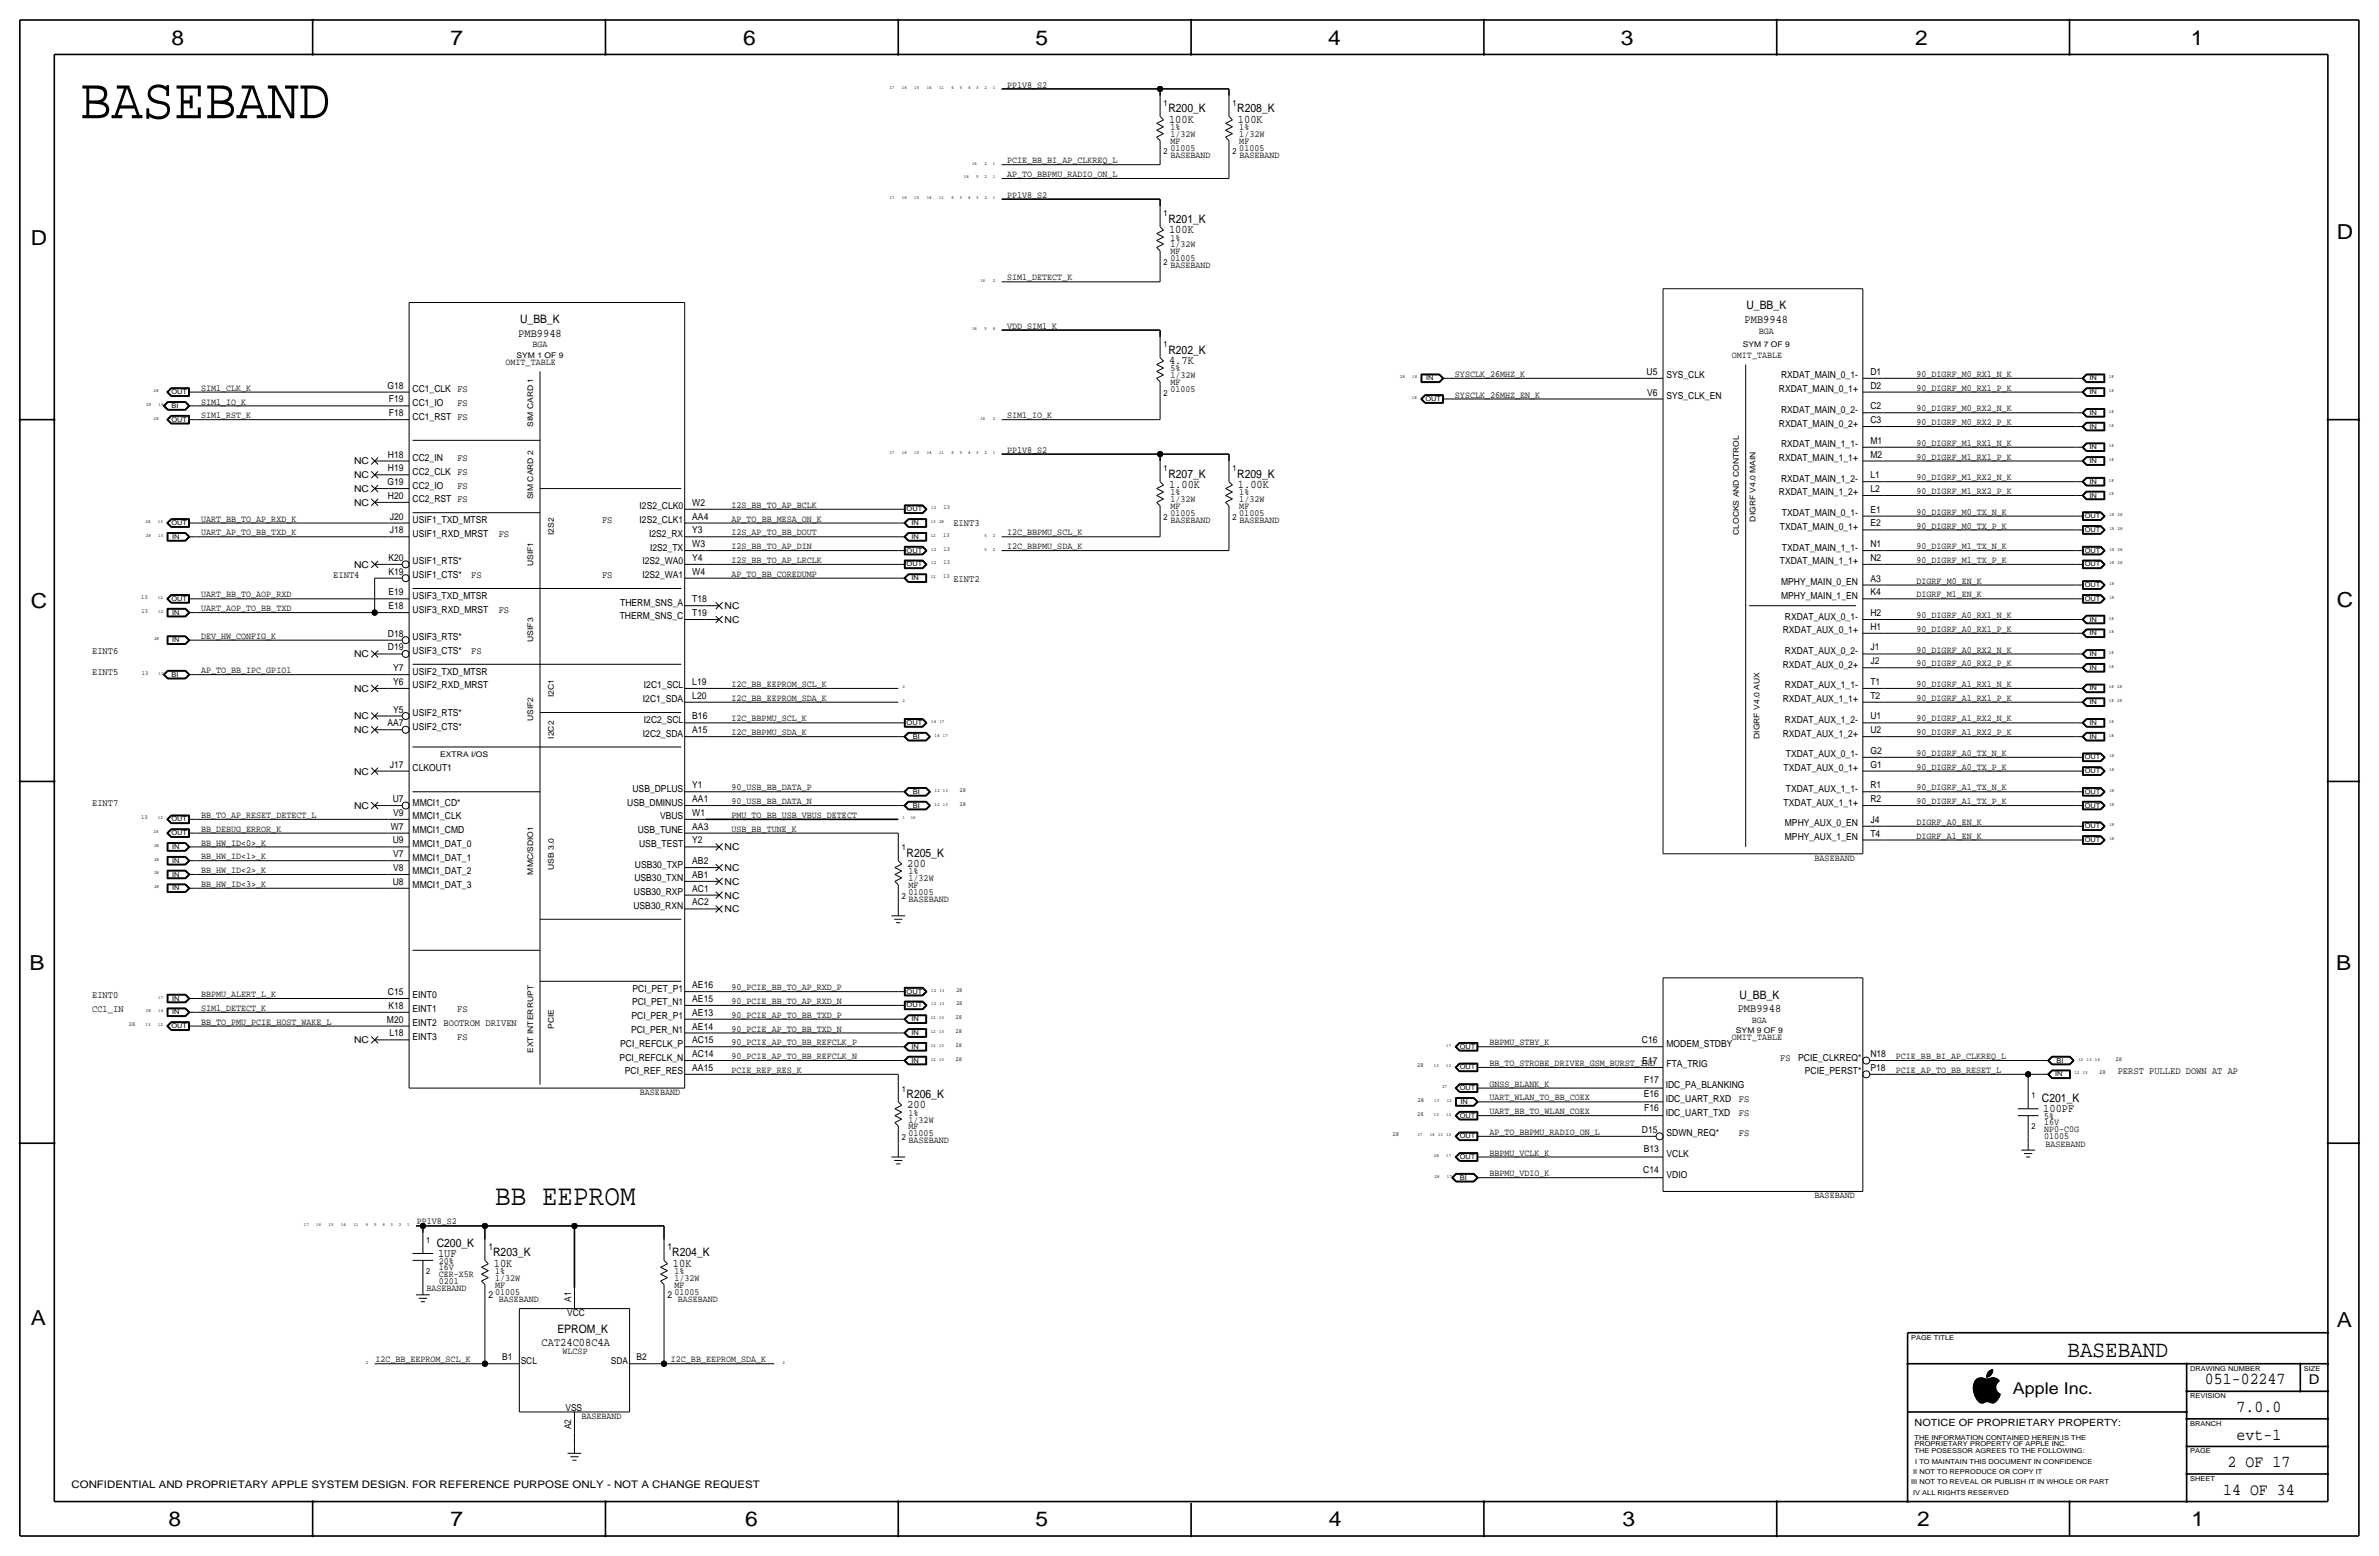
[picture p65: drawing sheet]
<svg xmlns="http://www.w3.org/2000/svg" width="877mm" height="574mm" viewBox="0 0 877 574" stroke-linecap="round" stroke-linejoin="round" font-family="sans-serif">
<defs><g id="words">
<text font-size="21.5" x="29.6" y="43.6">BASEBAND</text>
<text font-size="10.8" x="182.6" y="444.2">BB EEPROM</text>
<text font-size="8.6" x="762.2" y="500.1">BASEBAND</text>
<g font-size="7.6">
<text x="63.2" y="16.5">8</text>
<text x="166.1" y="16.5">7</text>
<text x="274" y="16.5">6</text>
<text x="381.7" y="16.5">5</text>
<text x="489.7" y="16.5">4</text>
<text x="597.6" y="16.5">3</text>
<text x="706.1" y="16.5">2</text>
<text x="807.7" y="16.5">1</text>
<text x="861.5" y="88.1">D</text>
<text x="11.4" y="90.4">D</text>
<text x="11.4" y="224.3">C</text>
<text x="861.5" y="223.8">C</text>
<text x="10.8" y="357.6">B</text>
<text x="861.3" y="357.4">B</text>
<text x="11.3" y="488.4">A</text>
<text x="861.5" y="489.2">A</text>
<text x="62.2" y="562.6">8</text>
<text x="166" y="562.6">7</text>
<text x="274.8" y="562.6">6</text>
<text x="381.7" y="562.6">5</text>
<text x="489.9" y="562.6">4</text>
<text x="598.1" y="562.6">3</text>
<text x="706.8" y="562.6">2</text>
<text x="807.9" y="562.6">1</text>
</g>
<g font-size="6.2">
<text x="812.9" y="510.3">051-02247</text>
<text x="824.6" y="520.4">7.0.0</text>
<text x="824.6" y="530.6">evt-1</text>
<text x="821.3" y="540.8">2 OF 17</text>
<text x="819.6" y="550.9">14 OF 34</text>
</g>
<text font-size="6" x="742.1" y="513.9">Apple Inc.</text>
<text font-size="5" x="851.2" y="510.3">D</text>
<g font-size="4.3">
<text x="430.7" y="41.4">R200_K</text>
<text x="456.1" y="41.4">R208_K</text>
<text x="431" y="45.2">100K</text>
<text x="456.4" y="45.2">100K</text>
<text x="430.7" y="82">R201_K</text>
<text x="431" y="85.9">100K</text>
<text x="191.8" y="119.1">U_BB_K</text>
<text x="643.2" y="119.1">PMB9948</text>
<text x="643.9" y="114">U_BB_K</text>
<text x="191.1" y="124.2">PMB9948</text>
<text x="430.7" y="130.3">R202_K</text>
<text x="431" y="134.1">4.7K</text>
<text x="430.7" y="176">R207_K</text>
<text x="431" y="179.8">1.00K</text>
<text x="456.1" y="176">R209_K</text>
<text x="456.4" y="179.8">1.00K</text>
<text x="334.2" y="315.7">R205_K</text>
<text x="334.5" y="319.5">200</text>
<text x="641.3" y="368">U_BB_K</text>
<text x="640.6" y="373.1">PMB9948</text>
<text x="334.2" y="404.6">R206_K</text>
<text x="752.8" y="406.1">C201_K</text>
<text x="334.5" y="408.4">200</text>
<text x="753.3" y="410">100PF</text>
<text x="161" y="459.5">C200_K</text>
<text x="161.5" y="463.3">1UF</text>
<text x="181.8" y="463">R203_K</text>
<text x="182.1" y="466.9">10K</text>
<text x="247.9" y="463">R204_K</text>
<text x="248.1" y="466.9">10K</text>
<text x="205.5" y="491.5">EPROM_K</text>
<text x="199.7" y="496.1">CAT24C08C4A</text>
</g>
<text font-size="3.8" x="26.4" y="548.4">CONFIDENTIAL AND PROPRIETARY APPLE SYSTEM DESIGN. FOR REFERENCE PURPOSE ONLY - NOT A CHANGE REQUEST</text>
<text font-size="3.7" x="705.8" y="525.5">NOTICE OF PROPRIETARY PROPERTY:</text>
<g font-size="3.6">
<text x="168.6" y="149.6">FS</text>
<text x="168.6" y="169.9">FS</text>
<text x="168.6" y="180.1">FS</text>
<text x="183.8" y="197.9">FS</text>
<text x="221.9" y="192.8">FS</text>
<text x="351.5" y="194.1">EINT3</text>
<text x="122.9" y="213.1">EINT4</text>
<text x="173.7" y="213.1">FS</text>
<text x="221.9" y="213.1">FS</text>
<text x="351.5" y="214.4">EINT2</text>
<text x="183.8" y="225.8">FS</text>
<text x="34" y="241">EINT6</text>
<text x="173.7" y="241">FS</text>
<text x="34" y="248.7">EINT5</text>
<text x="34" y="296.9">EINT7</text>
<text x="34" y="368">EINT0</text>
<text x="34" y="373.1">CC1_IN</text>
<text x="168.6" y="373.1">FS</text>
<text x="168.6" y="383.3">FS</text>
<text x="656.3" y="390.9">FS</text>
<text x="780.7" y="396">PERST PULLED DOWN AT AP</text>
<text x="641" y="406.1">FS</text>
<text x="641" y="411.2">FS</text>
<text x="641" y="418.8">FS</text>
</g>
<g font-size="3.5">
<text x="371.3" y="32.3">PP1V8_S2</text>
<text x="431.5" y="48">1%</text>
<text x="431.5" y="50.5">1/32W</text>
<text x="431.5" y="53.1">MF</text>
<text x="456.9" y="48">1%</text>
<text x="456.9" y="50.5">1/32W</text>
<text x="456.9" y="53.1">MF</text>
<text x="431.5" y="55.6">01005</text>
<text x="431.5" y="58.2">BASEBAND</text>
<text x="456.9" y="55.6">01005</text>
<text x="456.9" y="58.2">BASEBAND</text>
<text x="371.3" y="60.2">PCIE_BB_BI_AP_CLKREQ_L</text>
<text x="371.3" y="65.3">AP_TO_BBPMU_RADIO_ON_L</text>
<text x="371.3" y="72.9">PP1V8_S2</text>
<text x="431.5" y="88.6">1%</text>
<text x="431.5" y="91.2">1/32W</text>
<text x="431.5" y="93.7">MF</text>
<text x="431.5" y="96.3">01005</text>
<text x="431.5" y="98.8">BASEBAND</text>
<text x="371.3" y="103.4">SIM1_DETECT_K</text>
<text x="371.3" y="121.2">VDD_SIM1_K</text>
<text x="648.4" y="122.9">BGA</text>
<text x="196.3" y="128">BGA</text>
<text x="638.5" y="131.8">OMIT_TABLE</text>
<text x="186.4" y="134.4">OMIT_TABLE</text>
<text x="431.5" y="136.9">5%</text>
<text x="142.8" y="143.2">G18</text>
<text x="431.5" y="139.4">1/32W</text>
<text x="431.5" y="142">MF</text>
<text x="536.4" y="138.9">SYSCLK_26MHZ_K</text>
<text x="607" y="138.2">U5</text>
<text x="614.4" y="139.4">SYS_CLK</text>
<text x="656.6" y="139.4">RXDAT_MAIN_0_1-</text>
<text x="689.6" y="143.2">D2</text>
<text x="689.6" y="138.2">D1</text>
<text x="706.6" y="138.9">90_DIGRF_M0_RX1_N_K</text>
<text x="74.1" y="144">SIM1_CLK_K</text>
<text x="74.1" y="149.1">SIM1_IO_K</text>
<text x="143.4" y="148.3">F19</text>
<text x="152.1" y="149.6">CC1_IO</text>
<text x="152.1" y="144.5">CC1_CLK FS</text>
<text x="431.5" y="144.5">01005</text>
<text x="536.4" y="146.6">SYSCLK_26MHZ_EN_K</text>
<text x="607.2" y="145.8">V6</text>
<text x="614.4" y="147.1">SYS_CLK_EN</text>
<text x="655.8" y="144.5">RXDAT_MAIN_0_1+</text>
<text x="706.6" y="144">90_DIGRF_M0_RX1_P_K</text>
<text x="74.1" y="154.2">SIM1_RST_K</text>
<text x="143.4" y="153.4">F18</text>
<text x="152.1" y="154.7">CC1_RST FS</text>
<text x="371.3" y="154.2">SIM1_IO_K</text>
<text x="656.6" y="152.1">RXDAT_MAIN_0_2-</text>
<text x="689.6" y="155.9">C3</text>
<text x="689.6" y="150.9">C2</text>
<text x="706.6" y="151.6">90_DIGRF_M0_RX2_N_K</text>
<text x="655.8" y="157.2">RXDAT_MAIN_0_2+</text>
<text x="706.6" y="156.7">90_DIGRF_M0_RX2_P_K</text>
<text x="371.3" y="166.9">PP1V8_S2</text>
<text x="656.6" y="164.8">RXDAT_MAIN_1_1-</text>
<text x="689.6" y="163.6">M1</text>
<text x="706.6" y="164.3">90_DIGRF_M1_RX1_N_K</text>
<text x="130.6" y="171.2">NC</text>
<text x="143" y="168.6">H18</text>
<text x="143" y="173.7">H19</text>
<text x="152.1" y="169.9">CC2_IN</text>
<text x="655.8" y="169.9">RXDAT_MAIN_1_1+</text>
<text x="689.6" y="168.6">M2</text>
<text x="706.6" y="169.4">90_DIGRF_M1_RX1_P_K</text>
<text x="130.6" y="176.3">NC</text>
<text x="142.8" y="178.8">G19</text>
<text x="152.1" y="175">CC2_CLK FS</text>
<text x="656.6" y="177.5">RXDAT_MAIN_1_2-</text>
<text x="689.6" y="176.3">L1</text>
<text x="706.6" y="177">90_DIGRF_M1_RX2_N_K</text>
<text x="130.6" y="181.4">NC</text>
<text x="143" y="183.9">H20</text>
<text x="152.1" y="185.2">CC2_RST FS</text>
<text x="152.1" y="180.1">CC2_IO</text>
<text x="431.5" y="182.6">1%</text>
<text x="431.5" y="185.2">1/32W</text>
<text x="456.9" y="182.6">1%</text>
<text x="456.9" y="185.2">1/32W</text>
<text x="655.8" y="182.6">RXDAT_MAIN_1_2+</text>
<text x="689.6" y="181.3">L2</text>
<text x="706.6" y="182.1">90_DIGRF_M1_RX2_P_K</text>
<text x="130.6" y="186.4">NC</text>
<text x="143.7" y="191.5">J20</text>
<text x="235.8" y="187.7">I2S2_CLK0</text>
<text x="255.2" y="191.5">AA4</text>
<text x="255.2" y="186.4">W2</text>
<text x="269.7" y="187.2">I2S_BB_TO_AP_BCLK</text>
<text x="431.5" y="190.2">01005</text>
<text x="431.5" y="187.7">MF</text>
<text x="456.9" y="190.2">01005</text>
<text x="456.9" y="187.7">MF</text>
<text x="657" y="190.2">TXDAT_MAIN_0_1-</text>
<text x="689.6" y="189">E1</text>
<text x="706.6" y="189.7">90_DIGRF_M0_TX_N_K</text>
<text x="74.1" y="197.4">UART_AP_TO_BB_TXD_K</text>
<text x="74.1" y="192.3">UART_BB_TO_AP_RXD_K</text>
<text x="143.7" y="196.6">J18</text>
<text x="152.1" y="197.9">USIF1_RXD_MRST</text>
<text x="152.1" y="192.8">USIF1_TXD_MTSR</text>
<text x="235.8" y="192.8">I2S2_CLK1</text>
<text x="239.3" y="197.9">I2S2_RX</text>
<text x="255.2" y="196.6">Y3</text>
<text x="269.7" y="192.3">AP_TO_BB_MESA_ON_K</text>
<text x="269.7" y="197.4">I2S_AP_TO_BB_DOUT</text>
<text x="371.3" y="197.4">I2C_BBPMU_SCL_K</text>
<text x="431.5" y="192.8">BASEBAND</text>
<text x="456.9" y="192.8">BASEBAND</text>
<text x="656.2" y="195.3">TXDAT_MAIN_0_1+</text>
<text x="689.6" y="194">E2</text>
<text x="706.6" y="194.8">90_DIGRF_M0_TX_P_K</text>
<text x="239.7" y="202.9">I2S2_TX</text>
<text x="255.2" y="201.7">W3</text>
<text x="269.7" y="202.4">I2S_BB_TO_AP_DIN</text>
<text x="371.3" y="202.4">I2C_BBPMU_SDA_K</text>
<text x="657" y="202.9">TXDAT_MAIN_1_1-</text>
<text x="689.6" y="201.7">N1</text>
<text x="706.6" y="202.4">90_DIGRF_M1_TX_N_K</text>
<text x="130.6" y="209.3">NC</text>
<text x="143.2" y="206.7">K20</text>
<text x="152.1" y="208">USIF1_RTS*</text>
<text x="236.9" y="208">I2S2_WA0</text>
<text x="255.2" y="206.7">Y4</text>
<text x="269.7" y="207.5">I2S_BB_TO_AP_LRCLK</text>
<text x="656.2" y="208">TXDAT_MAIN_1_1+</text>
<text x="689.6" y="206.7">N2</text>
<text x="706.6" y="207.5">90_DIGRF_M1_TX_P_K</text>
<text x="143.2" y="211.8">K19</text>
<text x="152.1" y="213.1">USIF1_CTS*</text>
<text x="236.9" y="213.1">I2S2_WA1</text>
<text x="255.2" y="211.8">W4</text>
<text x="269.7" y="212.6">AP_TO_BB_COREDUMP</text>
<text x="656.6" y="215.6">MPHY_MAIN_0_EN</text>
<text x="689.6" y="214.4">A3</text>
<text x="706.6" y="215.1">DIGRF_M0_EN_K</text>
<text x="74.1" y="220.2">UART_BB_TO_AOP_RXD</text>
<text x="143.2" y="219.4">E19</text>
<text x="152.1" y="220.7">USIF3_TXD_MTSR</text>
<text x="255.2" y="222">T18</text>
<text x="656.6" y="220.7">MPHY_MAIN_1_EN</text>
<text x="689.6" y="219.4">K4</text>
<text x="706.6" y="220.2">DIGRF_M1_EN_K</text>
<text x="74.1" y="225.3">UART_AOP_TO_BB_TXD</text>
<text x="143.2" y="224.5">E18</text>
<text x="152.1" y="225.8">USIF3_RXD_MRST</text>
<text x="228.6" y="223.3">THERM_SNS_A</text>
<text x="255.2" y="227.1">T19</text>
<text x="267.2" y="224.5">NC</text>
<text x="689.6" y="227.1">H2</text>
<text x="706.6" y="227.8">90_DIGRF_A0_RX1_N_K</text>
<text x="228.5" y="228.3">THERM_SNS_C</text>
<text x="267.2" y="229.6">NC</text>
<text x="657.2" y="233.4">RXDAT_AUX_0_1+</text>
<text x="658" y="228.3">RXDAT_AUX_0_1-</text>
<text x="689.6" y="232.1">H1</text>
<text x="706.6" y="232.9">90_DIGRF_A0_RX1_P_K</text>
<text x="74.1" y="235.5">DEV_HW_CONFIG_K</text>
<text x="143" y="234.7">D18</text>
<text x="143" y="239.8">D19</text>
<text x="152.1" y="236">USIF3_RTS*</text>
<text x="689.6" y="239.8">J1</text>
<text x="130.6" y="242.3">NC</text>
<text x="152.1" y="241">USIF3_CTS*</text>
<text x="658" y="241">RXDAT_AUX_0_2-</text>
<text x="689.6" y="244.8">J2</text>
<text x="706.6" y="240.5">90_DIGRF_A0_RX2_N_K</text>
<text x="706.6" y="245.6">90_DIGRF_A0_RX2_P_K</text>
<text x="74.1" y="248.2">AP_TO_BB_IPC_GPIO1</text>
<text x="144.9" y="247.4">Y7</text>
<text x="152.1" y="248.7">USIF2_TXD_MTSR</text>
<text x="657.2" y="246.1">RXDAT_AUX_0_2+</text>
<text x="130.6" y="255">NC</text>
<text x="144.9" y="252.5">Y6</text>
<text x="152.1" y="253.7">USIF2_RXD_MRST</text>
<text x="237.4" y="253.7">I2C1_SCL</text>
<text x="255.2" y="257.5">L20</text>
<text x="255.2" y="252.5">L19</text>
<text x="269.7" y="253.2">I2C_BB_EEPROM_SCL_K</text>
<text x="658" y="253.7">RXDAT_AUX_1_1-</text>
<text x="689.6" y="257.5">T2</text>
<text x="689.6" y="252.5">T1</text>
<text x="706.6" y="253.2">90_DIGRF_A1_RX1_N_K</text>
<text x="144.9" y="262.6">Y5</text>
<text x="152.1" y="263.9">USIF2_RTS*</text>
<text x="237" y="258.8">I2C1_SDA</text>
<text x="269.7" y="258.3">I2C_BB_EEPROM_SDA_K</text>
<text x="657.2" y="258.8">RXDAT_AUX_1_1+</text>
<text x="706.6" y="258.3">90_DIGRF_A1_RX1_P_K</text>
<text x="130.6" y="265.2">NC</text>
<text x="142.8" y="267.7">AA7</text>
<text x="152.1" y="269">USIF2_CTS*</text>
<text x="237.4" y="266.4">I2C2_SCL</text>
<text x="255.2" y="265.2">B16</text>
<text x="269.7" y="265.9">I2C_BBPMU_SCL_K</text>
<text x="658" y="266.4">RXDAT_AUX_1_2-</text>
<text x="689.6" y="265.2">U1</text>
<text x="706.6" y="265.9">90_DIGRF_A1_RX2_N_K</text>
<text x="130.6" y="270.3">NC</text>
<text x="237" y="271.5">I2C2_SDA</text>
<text x="255.2" y="270.2">A15</text>
<text x="269.7" y="271">I2C_BBPMU_SDA_K</text>
<text x="657.2" y="271.5">RXDAT_AUX_1_2+</text>
<text x="689.6" y="270.2">U2</text>
<text x="706.6" y="271">90_DIGRF_A1_RX2_P_K</text>
<text x="658.4" y="279.1">TXDAT_AUX_0_1-</text>
<text x="689.6" y="277.9">G2</text>
<text x="706.6" y="278.6">90_DIGRF_A0_TX_N_K</text>
<text x="130.6" y="285.5">NC</text>
<text x="143.7" y="282.9">J17</text>
<text x="152.1" y="284.2">CLKOUT1</text>
<text x="657.6" y="284.2">TXDAT_AUX_0_1+</text>
<text x="689.6" y="282.9">G1</text>
<text x="706.6" y="283.7">90_DIGRF_A0_TX_P_K</text>
<text x="233.2" y="291.8">USB_DPLUS</text>
<text x="255.2" y="290.6">Y1</text>
<text x="269.7" y="291.3">90_USB_BB_DATA_P</text>
<text x="658.4" y="291.8">TXDAT_AUX_1_1-</text>
<text x="689.6" y="290.6">R1</text>
<text x="706.6" y="291.3">90_DIGRF_A1_TX_N_K</text>
<text x="130.6" y="298.2">NC</text>
<text x="144.8" y="295.7">U7</text>
<text x="152.1" y="296.9">MMCI1_CD*</text>
<text x="231.3" y="296.9">USB_DMINUS</text>
<text x="255.2" y="295.7">AA1</text>
<text x="269.7" y="296.4">90_USB_BB_DATA_N</text>
<text x="657.6" y="296.9">TXDAT_AUX_1_1+</text>
<text x="689.6" y="295.6">R2</text>
<text x="706.6" y="296.4">90_DIGRF_A1_TX_P_K</text>
<text x="74.1" y="301.5">BB_TO_AP_RESET_DETECT_L</text>
<text x="144.1" y="305.8">W7</text>
<text x="144.9" y="300.7">V9</text>
<text x="152.1" y="302">MMCI1_CLK</text>
<text x="243.3" y="302">VBUS</text>
<text x="255.2" y="305.8">AA3</text>
<text x="255.2" y="300.7">W1</text>
<text x="269.7" y="301.5">PMU_TO_BB_USB_VBUS_DETECT</text>
<text x="658" y="304.5">MPHY_AUX_0_EN</text>
<text x="689.6" y="303.3">J4</text>
<text x="706.6" y="304">DIGRF_A0_EN_K</text>
<text x="74.1" y="306.6">BB_DEBUG_ERROR_K</text>
<text x="74.1" y="311.7">BB_HW_ID&lt;0&gt;_K</text>
<text x="144.8" y="310.9">U9</text>
<text x="152.1" y="307.1">MMCI1_CMD</text>
<text x="235.1" y="307.1">USB_TUNE</text>
<text x="255.2" y="310.9">Y2</text>
<text x="269.7" y="306.6">USB_BB_TUNE_K</text>
<text x="658" y="309.6">MPHY_AUX_1_EN</text>
<text x="689.6" y="308.3">T4</text>
<text x="706.6" y="309.1">DIGRF_A1_EN_K</text>
<text x="74.1" y="316.7">BB_HW_ID&lt;1&gt;_K</text>
<text x="144.9" y="316">V7</text>
<text x="152.1" y="317.2">MMCI1_DAT_1</text>
<text x="152.1" y="312.1">MMCI1_DAT_0</text>
<text x="235.6" y="312.2">USB_TEST</text>
<text x="267.2" y="313.4">NC</text>
<text x="669" y="317.2">BASEBAND</text>
<text x="74.1" y="321.8">BB_HW_ID&lt;2&gt;_K</text>
<text x="144.9" y="321.1">V8</text>
<text x="152.1" y="322.3">MMCI1_DAT_2</text>
<text x="234.1" y="319.8">USB30_TXP</text>
<text x="255.2" y="318.5">AB2</text>
<text x="255.2" y="323.6">AB1</text>
<text x="267.2" y="321.1">NC</text>
<text x="335" y="322.3">1%</text>
<text x="74.1" y="326.9">BB_HW_ID&lt;3&gt;_K</text>
<text x="144.8" y="326.1">U8</text>
<text x="152.1" y="327.4">MMCI1_DAT_3</text>
<text x="233.7" y="329.9">USB30_RXP</text>
<text x="233.9" y="324.9">USB30_TXN</text>
<text x="255.2" y="328.7">AC1</text>
<text x="267.2" y="326.1">NC</text>
<text x="335" y="329.9">01005</text>
<text x="335" y="324.9">1/32W</text>
<text x="335" y="327.4">MF</text>
<text x="233.5" y="335">USB30_RXN</text>
<text x="255.2" y="333.8">AC2</text>
<text x="267.2" y="331.2">NC</text>
<text x="335" y="332.5">BASEBAND</text>
<text x="267.2" y="336.3">NC</text>
<text x="233.2" y="365.5">PCI_PET_P1</text>
<text x="255.2" y="364.2">AE16</text>
<text x="269.7" y="365">90_PCIE_BB_TO_AP_RXD_P</text>
<text x="74.1" y="367.5">BBPMU_ALERT_L_K</text>
<text x="143" y="366.8">C15</text>
<text x="143.2" y="371.8">K18</text>
<text x="152.1" y="368">EINT0</text>
<text x="233" y="370.6">PCI_PET_N1</text>
<text x="255.2" y="369.3">AE15</text>
<text x="269.7" y="370.1">90_PCIE_BB_TO_AP_RXD_N</text>
<text x="74.1" y="377.7">BB_TO_PMU_PCIE_HOST_WAKE_L</text>
<text x="74.1" y="372.6">SIM1_DETECT_K</text>
<text x="142.7" y="376.9">M20</text>
<text x="152.1" y="373.1">EINT1</text>
<text x="232.8" y="375.7">PCI_PER_P1</text>
<text x="255.2" y="374.4">AE13</text>
<text x="269.7" y="375.2">90_PCIE_AP_TO_BB_TXD_P</text>
<text x="645.9" y="376.9">BGA</text>
<text x="143.5" y="382">L18</text>
<text x="152.1" y="383.3">EINT3</text>
<text x="152.1" y="378.2">EINT2 BOOTROM DRIVEN</text>
<text x="232.7" y="380.7">PCI_PER_N1</text>
<text x="255.2" y="379.5">AE14</text>
<text x="269.7" y="380.2">90_PCIE_AP_TO_BB_TXD_N</text>
<text x="638.5" y="383.3">OMIT_TABLE</text>
<text x="130.6" y="384.6">NC</text>
<text x="228.6" y="385.8">PCI_REFCLK_P</text>
<text x="255.2" y="384.6">AC15</text>
<text x="255.2" y="389.6">AC14</text>
<text x="269.7" y="385.3">90_PCIE_AP_TO_BB_REFCLK_P</text>
<text x="549.1" y="385.3">BBPMU_STBY_K</text>
<text x="605.3" y="384.6">C16</text>
<text x="614.4" y="385.8">MODEM_STDBY</text>
<text x="689.6" y="389.6">N18</text>
<text x="228.5" y="390.9">PCI_REFCLK_N</text>
<text x="230.4" y="396">PCI_REF_RES</text>
<text x="255.2" y="394.7">AA15</text>
<text x="269.7" y="395.5">PCIE_REF_RES_K</text>
<text x="269.7" y="390.4">90_PCIE_AP_TO_BB_REFCLK_N</text>
<text x="549.1" y="392.9">BB_TO_STROBE_DRIVER_GSM_BURST_IND</text>
<text x="605.5" y="392.2">E17</text>
<text x="614.4" y="393.4">FTA_TRIG</text>
<text x="663" y="390.9">PCIE_CLKREQ*</text>
<text x="665.4" y="396">PCIE_PERST*</text>
<text x="689.6" y="394.7">P18</text>
<text x="699" y="395.5">PCIE_AP_TO_BB_RESET_L</text>
<text x="699" y="390.4">PCIE_BB_BI_AP_CLKREQ_L</text>
<text x="549.1" y="400.6">GNSS_BLANK_K</text>
<text x="606.2" y="399.3">F17</text>
<text x="614.1" y="401.1">IDC_PA_BLANKING</text>
<text x="235.9" y="403.6">BASEBAND</text>
<text x="549.1" y="405.6">UART_WLAN_TO_BB_COEX</text>
<text x="606" y="404.4">E16</text>
<text x="614.1" y="406.1">IDC_UART_RXD</text>
<text x="335" y="411.2">1%</text>
<text x="335" y="413.8">1/32W</text>
<text x="549.1" y="410.7">UART_BB_TO_WLAN_COEX</text>
<text x="606.2" y="409.4">F16</text>
<text x="614.1" y="411.2">IDC_UART_TXD</text>
<text x="753.6" y="412.5">5%</text>
<text x="335" y="418.8">01005</text>
<text x="335" y="416.3">MF</text>
<text x="549.1" y="418.3">AP_TO_BBPMU_RADIO_ON_L</text>
<text x="605.3" y="417.6">D15</text>
<text x="614.4" y="418.8">SDWN_REQ*</text>
<text x="753.6" y="417.3">NP0-C0G</text>
<text x="753.6" y="419.9">01005</text>
<text x="753.6" y="414.8">16V</text>
<text x="335" y="421.4">BASEBAND</text>
<text x="549.1" y="426">BBPMU_VCLK_K</text>
<text x="606" y="424.7">B13</text>
<text x="754.1" y="422.7">BASEBAND</text>
<text x="614.4" y="426.5">VCLK</text>
<text x="549.1" y="433.6">BBPMU_VDIO_K</text>
<text x="605.8" y="432.3">C14</text>
<text x="614.4" y="434.1">VDIO</text>
<text x="669" y="441.7">BASEBAND</text>
<text x="153.6" y="451.1">PP1V8_S2</text>
<text x="180" y="460.8">1</text>
<text x="246.1" y="460.8">1</text>
<text x="161.7" y="465.8">20%</text>
<text x="161.7" y="468.1">16V</text>
<text x="161.7" y="470.7">CER-X5R</text>
<text x="161.7" y="473.2">0201</text>
<text x="182.6" y="472.2">1/32W</text>
<text x="182.6" y="469.7">1%</text>
<text x="248.6" y="469.7">1%</text>
<text x="248.6" y="472.2">1/32W</text>
<text x="157.2" y="476">BASEBAND</text>
<text x="180" y="478.5">2</text>
<text x="182.6" y="474.7">MF</text>
<text x="182.6" y="477.3">01005</text>
<text x="183.9" y="479.8">BASEBAND</text>
<text x="210.5" y="479.8" transform="rotate(-90 210.5 479.8)">A1</text>
<text x="246.1" y="478.5">2</text>
<text x="248.6" y="477.3">01005</text>
<text x="248.6" y="474.7">MF</text>
<text x="249.9" y="479.8">BASEBAND</text>
<text x="209.1" y="484.9">VCC</text>
<text x="138.4" y="501.9">I2C_BB_EEPROM_SCL_K</text>
<text x="185.2" y="501.4">B1</text>
<text x="192" y="502.7">SCL</text>
<text x="207.4" y="499.1">WLCSP</text>
<text x="225.3" y="502.7">SDA</text>
<text x="234.6" y="501.4">B2</text>
<text x="247.3" y="502.2">I2C_BB_EEPROM_SDA_K</text>
<text x="208.5" y="519.9">VSS</text>
<text x="210.5" y="526.8" transform="rotate(-90 210.5 526.8)">A2</text>
<text x="214.3" y="523">BASEBAND</text>
</g>
<g font-size="3.1">
<text x="429" y="39.1">1</text>
<text x="454.4" y="39.1">1</text>
<text x="429" y="56.9">2</text>
<text x="454.4" y="56.9">2</text>
<text x="429" y="79.8">1</text>
<text x="429" y="97.5">2</text>
<text x="429" y="128">1</text>
<text x="429" y="145.8">2</text>
<text x="429" y="173.7">1</text>
<text x="454.4" y="173.7">1</text>
<text x="429" y="191.5">2</text>
<text x="454.4" y="191.5">2</text>
<text x="332.4" y="313.4">1</text>
<text x="332.4" y="331.2">2</text>
<text x="332.4" y="402.3">1</text>
<text x="749" y="404.9">1</text>
<text x="749" y="416.3">2</text>
<text x="332.4" y="420.1">2</text>
<text x="157.2" y="458.2">1</text>
<text x="157.2" y="469.6">2</text>
</g>
<g font-size="2.9">
<text x="190.4" y="131.8">SYM 1 OF 9</text>
<text x="642.5" y="128">SYM 7 OF 9</text>
<text x="196.5" y="157.3" transform="rotate(-90 196.5 157.3)">SIM CARD 1</text>
<text x="196.5" y="184" transform="rotate(-90 196.5 184)">SIM CARD 2</text>
<text x="204.2" y="197.3" transform="rotate(-90 204.2 197.3)">I2S2</text>
<text x="641" y="197.2" transform="rotate(-90 641 197.2)">CLOCKS AND CONTROL</text>
<text x="647.1" y="192.3" transform="rotate(-90 647.1 192.3)">DIGRF V4.0 MAIN</text>
<text x="196.5" y="208.7" transform="rotate(-90 196.5 208.7)">USIF1</text>
<text x="196.5" y="236.6" transform="rotate(-90 196.5 236.6)">USIF3</text>
<text x="204.2" y="257.1" transform="rotate(-90 204.2 257.1)">I2C1</text>
<text x="196.5" y="265.8" transform="rotate(-90 196.5 265.8)">USIF2</text>
<text x="204.2" y="272.3" transform="rotate(-90 204.2 272.3)">I2C2</text>
<text x="648.7" y="272.4" transform="rotate(-90 648.7 272.4)">DIGRF V4.0 AUX</text>
<text x="162.3" y="279.1">EXTRA I/OS</text>
<text x="196.5" y="322.4" transform="rotate(-90 196.5 322.4)">MMC/SDIO1</text>
<text x="204.2" y="320.6" transform="rotate(-90 204.2 320.6)">USB 3.0</text>
<text x="204.2" y="379.3" transform="rotate(-90 204.2 379.3)">PCIE</text>
<text x="640" y="380.7">SYM 9 OF 9</text>
<text x="196.5" y="388.2" transform="rotate(-90 196.5 388.2)">EXT INTERRUPT</text>
</g>
<g font-size="2.5">
<text x="525.7" y="140.2">IN</text>
<text x="770.3" y="140.2">IN</text>
<text x="63.2" y="145.3">OUT</text>
<text x="525.5" y="147.8">OUT</text>
<text x="770.3" y="145.3">IN</text>
<text x="63.2" y="150.4">BI</text>
<text x="63.2" y="155.4">OUT</text>
<text x="770.3" y="152.9">IN</text>
<text x="770.3" y="158">IN</text>
<text x="770.3" y="165.6">IN</text>
<text x="770.3" y="170.7">IN</text>
<text x="770.3" y="178.3">IN</text>
<text x="770.3" y="183.4">IN</text>
<text x="334.2" y="188.5">OUT</text>
<text x="768.6" y="191">OUT</text>
<text x="63.2" y="193.5">OUT</text>
<text x="336" y="193.5">IN</text>
<text x="768.6" y="196.1">OUT</text>
<text x="63.4" y="198.6">IN</text>
<text x="334.2" y="203.7">OUT</text>
<text x="336" y="198.6">IN</text>
<text x="768.6" y="203.7">OUT</text>
<text x="334.2" y="208.8">OUT</text>
<text x="768.6" y="208.8">OUT</text>
<text x="336" y="213.9">IN</text>
<text x="63.2" y="221.5">OUT</text>
<text x="768.6" y="221.5">OUT</text>
<text x="768.6" y="216.4">OUT</text>
<text x="63.4" y="226.6">IN</text>
<text x="770.3" y="229.1">IN</text>
<text x="63.4" y="236.7">IN</text>
<text x="770.3" y="234.2">IN</text>
<text x="770.3" y="241.8">IN</text>
<text x="63.2" y="249.4">BI</text>
<text x="770.3" y="246.9">IN</text>
<text x="770.3" y="254.5">IN</text>
<text x="770.3" y="259.6">IN</text>
<text x="334.2" y="267.2">OUT</text>
<text x="770.3" y="267.2">IN</text>
<text x="336.5" y="272.3">BI</text>
<text x="770.3" y="272.3">IN</text>
<text x="768.6" y="279.9">OUT</text>
<text x="768.6" y="285">OUT</text>
<text x="336.5" y="292.6">BI</text>
<text x="768.6" y="292.6">OUT</text>
<text x="336.5" y="297.7">BI</text>
<text x="768.6" y="297.7">OUT</text>
<text x="63.2" y="302.8">OUT</text>
<text x="768.6" y="305.3">OUT</text>
<text x="63.2" y="307.8">OUT</text>
<text x="768.6" y="310.4">OUT</text>
<text x="63.4" y="312.9">IN</text>
<text x="63.4" y="323.1">IN</text>
<text x="63.4" y="318">IN</text>
<text x="63.4" y="328.2">IN</text>
<text x="63.4" y="368.8">IN</text>
<text x="334.2" y="366.3">OUT</text>
<text x="334.2" y="371.3">OUT</text>
<text x="63.4" y="373.9">IN</text>
<text x="336" y="376.4">IN</text>
<text x="63.2" y="379">OUT</text>
<text x="336" y="381.5">IN</text>
<text x="336" y="386.6">IN</text>
<text x="538.2" y="386.6">OUT</text>
<text x="336" y="391.7">IN</text>
<text x="538.2" y="394.2">OUT</text>
<text x="758.1" y="391.7">BI</text>
<text x="538.2" y="401.8">OUT</text>
<text x="757.6" y="396.7">IN</text>
<text x="538.4" y="406.9">IN</text>
<text x="538.2" y="412">OUT</text>
<text x="538.2" y="419.6">OUT</text>
<text x="538.2" y="427.2">OUT</text>
<text x="538.2" y="434.8">BI</text>
<text x="704.5" y="493.8">PAGE TITLE</text>
<text x="807.4" y="505.2">DRAWING NUMBER</text>
<text x="849.3" y="505.2">SIZE</text>
<text x="807.4" y="515.4">REVISION</text>
<text x="807.4" y="525.5">BRANCH</text>
<text x="705.8" y="533.1">PROPRIETARY PROPERTY OF APPLE INC.</text>
<text x="705.8" y="530.6">THE INFORMATION CONTAINED HEREIN IS THE</text>
<text x="705.8" y="535.7">THE POSESSOR AGREES TO THE FOLLOWING:</text>
<text x="706.1" y="539.5">I TO MAINTAIN THIS DOCUMENT IN CONFIDENCE</text>
<text x="807.4" y="535.7">PAGE</text>
<text x="705.3" y="543.3">II NOT TO REPRODUCE OR COPY IT</text>
<text x="807.4" y="545.8">SHEET</text>
<text x="704.5" y="547.1">III NOT TO REVEAL OR PUBLISH IT IN WHOLE OR PART</text>
<text x="705.3" y="550.9">IV ALL RIGHTS RESERVED</text>
</g>
<g font-size="2.3">
<text x="347.9" y="187.7">13</text>
<text x="347.7" y="197.9">13</text>
<text x="347.9" y="202.9">13</text>
<text x="347.9" y="208">13</text>
<text x="347.7" y="213.1">13</text>
<text x="52.1" y="220.7">13</text>
<text x="52.2" y="225.8">13</text>
<text x="52.3" y="248.7">13</text>
<text x="353.7" y="291.8">28</text>
<text x="353.7" y="296.9">28</text>
<text x="52.1" y="302">13</text>
<text x="352.5" y="365.5">28</text>
<text x="352.5" y="370.6">28</text>
<text x="352.3" y="375.7">28</text>
<text x="47.5" y="378.2">28</text>
<text x="352.3" y="380.7">28</text>
<text x="352.3" y="385.8">28</text>
<text x="352.3" y="390.9">28</text>
<text x="522.5" y="393.4">28</text>
<text x="773.9" y="396">28</text>
<text x="779.9" y="390.9">28</text>
<text x="522.6" y="406.1">28</text>
<text x="522.5" y="411.2">28</text>
<text x="513.3" y="418.8">28</text>
</g>
<g font-size="1.7">
<text x="327.9" y="32.8">17</text>
<text x="332.5" y="32.8">16</text>
<text x="337.1" y="32.8">15</text>
<text x="341.6" y="32.8">14</text>
<text x="346.2" y="32.8">11</text>
<text x="350.8" y="32.8">6</text>
<text x="353.8" y="32.8">5</text>
<text x="356.9" y="32.8">4</text>
<text x="359.9" y="32.8">3</text>
<text x="363" y="32.8">2</text>
<text x="366" y="32.8">1</text>
<text x="355.3" y="65.8">16</text>
<text x="358.4" y="60.7">16</text>
<text x="359.9" y="65.8">5</text>
<text x="363" y="65.8">2</text>
<text x="363" y="60.7">2</text>
<text x="366" y="65.8">1</text>
<text x="366" y="60.7">1</text>
<text x="327.9" y="73.4">17</text>
<text x="332.5" y="73.4">16</text>
<text x="337.1" y="73.4">15</text>
<text x="341.6" y="73.4">14</text>
<text x="346.2" y="73.4">11</text>
<text x="350.8" y="73.4">6</text>
<text x="353.8" y="73.4">5</text>
<text x="356.9" y="73.4">4</text>
<text x="359.9" y="73.4">3</text>
<text x="363" y="73.4">2</text>
<text x="366" y="73.4">1</text>
<text x="361.4" y="103.9">16</text>
<text x="366" y="103.9">2</text>
<text x="358.4" y="121.7">16</text>
<text x="363" y="121.7">5</text>
<text x="366" y="121.7">4</text>
<text x="516.1" y="139.4">28</text>
<text x="520.6" y="139.4">18</text>
<text x="777.5" y="139.4">18</text>
<text x="53.9" y="149.6">28</text>
<text x="56.6" y="144.5">28</text>
<text x="58.5" y="149.6">14</text>
<text x="520.5" y="147.1">18</text>
<text x="777.5" y="144.5">18</text>
<text x="56.6" y="154.7">28</text>
<text x="361.4" y="154.7">16</text>
<text x="366" y="154.7">2</text>
<text x="777.5" y="152.1">18</text>
<text x="777.5" y="157.2">18</text>
<text x="327.9" y="167.4">17</text>
<text x="332.5" y="167.4">16</text>
<text x="337.1" y="167.4">15</text>
<text x="341.6" y="167.4">14</text>
<text x="346.2" y="167.4">11</text>
<text x="350.8" y="167.4">6</text>
<text x="353.8" y="167.4">5</text>
<text x="356.9" y="167.4">4</text>
<text x="359.9" y="167.4">3</text>
<text x="363" y="167.4">2</text>
<text x="366" y="167.4">1</text>
<text x="777.5" y="164.8">18</text>
<text x="777.5" y="169.9">18</text>
<text x="777.5" y="177.5">18</text>
<text x="777.5" y="182.6">18</text>
<text x="343.3" y="187.7">12</text>
<text x="777.6" y="190.2">18 28</text>
<text x="53.6" y="192.8">28</text>
<text x="53.8" y="197.9">28</text>
<text x="58.2" y="192.8">13</text>
<text x="58.4" y="197.9">13</text>
<text x="343.2" y="192.8">13 28</text>
<text x="343.2" y="197.9">12</text>
<text x="363" y="197.9">5</text>
<text x="366" y="197.9">2</text>
<text x="777.6" y="195.3">18 28</text>
<text x="343.3" y="202.9">12</text>
<text x="363" y="202.9">5</text>
<text x="366" y="202.9">2</text>
<text x="777.6" y="202.9">18 28</text>
<text x="343.3" y="208">12</text>
<text x="777.6" y="208">18 28</text>
<text x="343.2" y="213.1">12</text>
<text x="777.6" y="215.6">18</text>
<text x="58.2" y="220.7">12</text>
<text x="777.6" y="220.7">18</text>
<text x="58.4" y="225.8">12</text>
<text x="777.5" y="233.4">18</text>
<text x="777.5" y="228.3">18</text>
<text x="56.8" y="236">28</text>
<text x="777.5" y="241">18</text>
<text x="58.5" y="248.7">12</text>
<text x="777.5" y="246.1">18</text>
<text x="332.7" y="253.7">2</text>
<text x="777.5" y="253.7">18 28</text>
<text x="332.7" y="258.8">2</text>
<text x="777.5" y="258.8">18 28</text>
<text x="343.3" y="266.4">14 17</text>
<text x="777.5" y="266.4">18</text>
<text x="344.6" y="271.5">14 17</text>
<text x="777.5" y="271.5">18</text>
<text x="777.6" y="279.1">18</text>
<text x="777.6" y="284.2">18</text>
<text x="344.6" y="291.8">12 13</text>
<text x="777.6" y="291.8">18</text>
<text x="344.6" y="296.9">12 13</text>
<text x="777.6" y="296.9">18</text>
<text x="58.2" y="302">12</text>
<text x="332.7" y="302">1</text>
<text x="335.7" y="302">16</text>
<text x="777.6" y="304.5">18</text>
<text x="56.6" y="307.1">28</text>
<text x="777.6" y="309.6">18</text>
<text x="56.8" y="317.2">28</text>
<text x="56.8" y="312.2">28</text>
<text x="56.8" y="322.3">28</text>
<text x="56.8" y="327.4">28</text>
<text x="343.3" y="365.5">12 13</text>
<text x="58.4" y="368">17</text>
<text x="343.3" y="370.6">12 13</text>
<text x="53.8" y="373.1">28</text>
<text x="58.4" y="373.1">14</text>
<text x="343.2" y="375.7">12 13</text>
<text x="53.6" y="378.2">13</text>
<text x="58.2" y="378.2">12</text>
<text x="343.2" y="380.7">12 13</text>
<text x="343.2" y="385.8">12 13</text>
<text x="533.2" y="385.8">17</text>
<text x="343.2" y="390.9">12 13</text>
<text x="528.6" y="393.4">13</text>
<text x="533.2" y="393.4">12</text>
<text x="764.8" y="396">12 13</text>
<text x="766.2" y="390.9">12 13 14</text>
<text x="531.6" y="401.1">27</text>
<text x="528.8" y="406.1">13</text>
<text x="533.3" y="406.1">12</text>
<text x="528.6" y="411.2">13</text>
<text x="533.2" y="411.2">12</text>
<text x="522.5" y="418.8">17</text>
<text x="527.1" y="418.8">14 13 12</text>
<text x="528.6" y="426.5">28</text>
<text x="533.2" y="426.5">17</text>
<text x="528.9" y="434.1">28</text>
<text x="533.5" y="434.1">17</text>
<text x="112" y="451.9">17</text>
<text x="116.6" y="451.9">16</text>
<text x="121.2" y="451.9">15</text>
<text x="125.7" y="451.9">14</text>
<text x="130.3" y="451.9">11</text>
<text x="134.9" y="451.9">6</text>
<text x="137.9" y="451.9">5</text>
<text x="141" y="451.9">4</text>
<text x="144" y="451.9">3</text>
<text x="147.1" y="451.9">2</text>
<text x="150.1" y="451.9">1</text>
<text x="134.9" y="502.7">2</text>
<text x="288.5" y="502.7">2</text>
</g>
</g></defs>
<g fill="none" stroke="#000" stroke-width=".37">
<path d="M427.7 35.3v7.6zM453.1 35.3v7.6zM426.4 50.5l1.3 1.3zM426.4 48l2.6 1.3zM426.4 45.5l2.6 1.2zM426.4 45.5l2.6-1.3zM426.4 50.5l2.6-1.2zM426.4 48l2.6-1.3zM427.7 42.9l1.3 1.3zM427.7 58.2v2.5zM427.7 51.8v6.4zM451.8 50.5l1.3 1.3z"/>
<path d="M451.8 48l2.6 1.3zM451.8 45.5l2.6 1.2zM451.8 45.5l2.6-1.3zM451.8 50.5l2.6-1.2zM451.8 48l2.6-1.3zM453.1 42.9l1.3 1.3zM453.1 58.2v7.6zM453.1 51.8v6.4zM369.3 60.7h58.4zM369.3 65.8h83.8zM427.7 75.9v7.7zM426.4 91.2l1.3 1.3z"/>
<path d="M426.4 88.6l2.6 1.3zM426.4 86.1l2.6 1.3zM426.4 86.1l2.6-1.3zM426.4 91.2l2.6-1.3zM426.4 88.6l2.6-1.2zM427.7 83.6l1.3 1.2zM427.7 98.8v5.1zM427.7 92.5v6.3zM150.8 111.5h101.6zM150.8 111.5v289.6zM252.4 111.5v289.6zM369.3 103.9h58.4z"/>
<path d="M613.1 106.4h73.7zM613.1 106.4v208.3zM686.8 106.4v208.3zM199.1 136.9v262.9zM426.4 139.4l1.3 1.3zM426.4 136.9l2.6 1.3zM426.4 134.4l2.6 1.2zM426.4 134.4l2.6-1.3zM426.4 139.4l2.6-1.2zM426.4 136.9l2.6-1.3zM427.7 131.8l1.3 1.3zM427.7 124.2v7.6z"/>
<path d="M523.9 137.9v3.1zM523.9 137.9h6.8zM524 138v2.9zM524 138h6.7zM524.1 138.1v2.7zM524.1 138.1h6.5zM524.2 138.2h6.4zM524.2 138.2v2.5zM530.6 138.2l1.2 1.2zM530.6 138.1l1.4 1.3zM530.7 138l1.4 1.4zM530.7 137.9l1.6 1.5z"/>
<path d="M531.8 139.4h2.6zM532.3 139.4l-1.6 1.6zM534.4 139.4h71.1zM605.5 139.4h7.6zM643.6 134.4v177.8zM686.8 139.4h7.6zM694.4 139.4h71.1zM765.5 139.4h2.5zM767.6 139.4l1.6 1.6zM767.7 139.4l1.5-1.4zM767.7 139.4l1.5 1.5zM767.9 139.4l1.4 1.4z"/>
<path d="M767.9 139.4l1.4-1.3zM768 139.4l1.3-1.2zM768 139.4l1.3 1.3zM769.2 137.9h6.8zM769.2 137.9l-1.6 1.5zM769.2 138h6.7zM769.3 138.1h6.5zM769.3 138.2h6.4zM775.7 138.2v2.5zM775.8 138.1v2.7zM775.9 138v2.9zM776 137.9v3.1z"/>
<path d="M60.2 149.6l1.6 1.6zM60.4 149.6l1.4 1.5zM60.4 149.6l1.4-1.5zM60.5 149.6l1.4-1.4zM60.5 149.6l1.4 1.4zM60.7 149.6l1.2 1.3zM60.7 149.6l1.2-1.3zM61.5 144.5l1.5 1.6zM61.5 154.7l1.5 1.6zM61.6 144.5l1.5-1.4zM61.6 154.7l1.5-1.5zM61.6 144.5l1.5 1.5z"/>
<path d="M61.6 154.7l1.5 1.5zM61.8 148l-1.6 1.6zM61.8 148h6.6zM61.8 144.5l1.3-1.3zM61.8 151.2h6.6zM61.8 154.7l1.3-1.4zM61.8 144.5l1.3 1.4zM61.8 154.7l1.3 1.4zM61.8 151.1h6.6zM61.8 148.1h6.6zM61.9 148.2h6.4zM61.9 151h6.4z"/>
<path d="M61.9 148.3h6.4zM61.9 150.9h6.4zM61.9 144.5l1.3 1.3zM61.9 154.7l1.3 1.3zM63 143h6.8zM63 153.1h6.8zM63 146.1h6.8zM63 156.3h6.8zM63 143l-1.5 1.5zM63 153.1l-1.5 1.6zM63.1 146h6.6zM63.1 156.2h6.6z"/>
<path d="M63.1 143.1h6.6zM63.1 153.2h6.6zM63.1 145.9h6.5zM63.1 156.1h6.5zM63.1 143.2h6.5zM63.1 153.3h6.5zM63.2 143.3l-1.3 1.2zM63.2 153.4l-1.3 1.3zM63.2 145.8h6.3zM63.2 156h6.3zM63.2 143.3h6.3zM63.2 153.4h6.3z"/>
<path d="M68.3 150.9l1.2-1.3zM68.3 148.3l1.2 1.3zM68.3 151l1.4-1.4zM68.3 148.2l1.4 1.4zM68.4 148.1l1.4 1.5zM68.4 151.1l1.5-1.5zM68.4 148l1.6 1.6zM69.5 144.5h2.6zM69.5 149.6h2.6zM69.5 154.7h2.6zM69.5 143.3v2.5zM69.5 153.4v2.6z"/>
<path d="M69.6 143.2v2.7zM69.6 153.3v2.8zM69.7 143.1v2.9zM69.7 153.2v3zM69.8 143v3.1zM69.8 153.1v3.2zM70 149.6l-1.6 1.6zM72.1 154.7h71.1zM72.1 149.6h71.1zM72.1 144.5h71.1zM143.2 144.5h7.6zM143.2 149.6h7.6z"/>
<path d="M143.2 154.7h7.6zM369.3 154.7h58.4zM427.7 147.1v7.6zM427.7 140.7v6.4zM523.7 147.1l1.6 1.5zM523.7 147.1l1.6-1.6zM523.9 141h6.8zM523.9 147.1l1.5-1.5zM523.9 147.1l1.5 1.4zM524 140.9h6.7zM524.1 147.1l1.3 1.3zM524.1 147.1l1.3-1.4z"/>
<path d="M524.1 140.8h6.5zM524.2 147.1l1.3 1.2zM524.2 140.7h6.4zM524.2 147.1l1.3-1.3zM525.3 145.5h6.8zM525.3 148.6h6.8zM525.4 145.6h6.6zM525.4 148.5h6.6zM525.4 145.7h6.5zM525.4 148.4h6.5zM525.5 145.8h6.3zM525.5 148.3h6.3z"/>
<path d="M530.6 140.7l1.2-1.3zM530.6 140.8l1.4-1.4zM530.7 140.9l1.4-1.5zM531.8 147.1h2.6zM531.8 145.8v2.5zM531.9 145.7v2.7zM532 145.6v2.9zM532.1 145.5v3.1zM534.4 147.1h71.1zM605.5 147.1h7.6zM686.8 152.1h7.6zM686.8 157.2h7.6z"/>
<path d="M686.8 144.5h7.6zM694.4 157.2h71.1zM694.4 152.1h71.1zM694.4 144.5h71.1zM765.5 144.5h2.5zM765.5 157.2h2.5zM765.5 152.1h2.5zM767.6 144.5l1.6 1.6zM767.6 157.2l1.6 1.6zM767.6 152.1l1.6 1.6zM767.6 144.5l1.6-1.5zM767.6 157.2l1.6-1.5z"/>
<path d="M767.7 144.5l1.5-1.4zM767.7 157.2l1.5-1.4zM767.7 152.1l1.5-1.4zM767.7 144.5l1.5 1.5zM767.7 157.2l1.5 1.5zM767.7 152.1l1.5 1.5zM767.9 144.5l1.4 1.4zM767.9 157.2l1.4 1.4zM767.9 152.1l1.4 1.4zM767.9 152.1l1.4-1.3zM768 144.5l1.3-1.2zM768 157.2l1.3-1.2z"/>
<path d="M768 152.1l1.3-1.2zM768 144.5l1.3 1.3zM768 157.2l1.3 1.3zM768 152.1l1.3 1.3zM769.2 143h6.8zM769.2 155.7h6.8zM769.2 150.6h6.8zM769.2 150.6l-1.6 1.5zM769.2 146.1h6.8zM769.2 141h6.8zM769.2 158.8h6.8zM769.2 153.7h6.8z"/>
<path d="M769.2 143.1h6.7zM769.2 155.8h6.7zM769.2 150.7h6.7zM769.2 146h6.7zM769.2 140.9h6.7zM769.2 158.7h6.7zM769.2 153.6h6.7zM769.3 145.9h6.5zM769.3 140.8h6.5zM769.3 158.6h6.5zM769.3 153.5h6.5zM769.3 143.2h6.5z"/>
<path d="M769.3 155.9h6.5zM769.3 150.8h6.5zM769.3 143.2l-1.4 1.3zM769.3 155.9l-1.4 1.3zM769.3 143.3h6.4zM769.3 145.8h6.4zM769.3 140.7h6.4zM769.3 156h6.4zM769.3 158.5h6.4zM769.3 150.9h6.4zM769.3 153.4h6.4zM775.7 143.3v2.5z"/>
<path d="M775.7 156v2.5zM775.7 150.9v2.5zM775.8 143.2v2.7zM775.8 155.9v2.7zM775.8 150.8v2.7zM775.9 143.1v2.9zM775.9 155.8v2.9zM775.9 150.7v2.9zM776 143v3.1zM776 155.7v3.1zM776 150.6v3.1zM136.9 178.8l2.5 2.6z"/>
<path d="M136.9 176.3l2.5-2.6zM136.9 173.7l2.5 2.6zM136.9 171.2l2.5-2.5zM136.9 168.7l2.5 2.5zM138.1 169.9h5.1zM138.1 175h5.1zM143.2 169.9h7.6zM143.2 175h7.6zM152.1 162.3h47zM427.7 177.5l1.3 1.3zM427.7 169.9v7.6zM453.1 177.5l1.3 1.3z"/>
<path d="M453.1 169.9v7.6zM686.8 164.8h7.6zM686.8 177.5h7.6zM686.8 169.9h7.6zM694.4 177.5h71.1zM694.4 169.9h71.1zM694.4 164.8h71.1zM765.5 177.5h2.5zM765.5 169.9h2.5zM765.5 164.8h2.5zM767.6 177.5l1.6 1.6zM767.6 169.9l1.6 1.6z"/>
<path d="M767.6 164.8l1.6 1.6zM767.6 177.5l1.6-1.5zM767.6 169.9l1.6-1.5zM767.6 164.8l1.6-1.5zM767.7 177.5l1.5-1.4zM767.7 169.9l1.5-1.4zM767.7 164.8l1.5-1.4zM767.7 177.5l1.5 1.5zM767.7 169.9l1.5 1.5zM767.7 164.8l1.5 1.5zM767.9 177.5l1.4 1.4zM767.9 169.9l1.4 1.4z"/>
<path d="M767.9 164.8l1.4 1.4zM767.9 177.5l1.4-1.3zM767.9 169.9l1.4-1.3zM768 177.5l1.3-1.2zM768 169.9l1.3-1.2zM768 164.8l1.3-1.2zM768 177.5l1.3 1.3zM768 169.9l1.3 1.3zM768 164.8l1.3 1.3zM769.2 176h6.8zM769.2 168.4h6.8zM769.2 163.3h6.8z"/>
<path d="M769.2 179.1h6.8zM769.2 171.5h6.8zM769.2 166.4h6.8zM769.2 176.1h6.7zM769.2 168.5h6.7zM769.2 163.4h6.7zM769.2 179h6.7zM769.2 171.4h6.7zM769.2 166.3h6.7zM769.3 178.9h6.5zM769.3 171.3h6.5zM769.3 166.2h6.5z"/>
<path d="M769.3 176.2h6.5zM769.3 168.6h6.5zM769.3 163.5h6.5zM769.3 163.5l-1.4 1.3zM769.3 176.3h6.4zM769.3 178.8h6.4zM769.3 168.7h6.4zM769.3 171.2h6.4zM769.3 163.6h6.4zM769.3 166.1h6.4zM775.7 176.3v2.5zM775.7 168.7v2.5z"/>
<path d="M775.7 163.6v2.5zM775.8 176.2v2.7zM775.8 168.6v2.7zM775.8 163.5v2.7zM775.9 176.1v2.9zM775.9 168.5v2.9zM775.9 163.4v2.9zM776 176v3.1zM776 168.4v3.1zM776 163.3v3.1zM61.5 192.8l1.5 1.6zM61.6 192.8l1.5-1.5z"/>
<path d="M61.6 196.3v3.1zM61.6 199.4h6.8zM61.6 196.3h6.8zM61.6 192.8l1.5 1.5zM61.7 196.4h6.7zM61.7 196.4v2.9zM61.7 199.3h6.7zM61.8 192.8l1.3-1.4zM61.8 192.8l1.3 1.4zM61.8 196.5h6.5zM61.8 196.5v2.7zM61.8 199.2h6.5z"/>
<path d="M61.9 196.6h6.4zM61.9 196.6v2.5zM61.9 199.1h6.4zM61.9 192.8l1.3 1.3zM63 191.2h6.8zM63 194.4h6.8zM63 191.2l-1.5 1.6zM63.1 194.3h6.6zM63.1 191.3h6.6zM63.1 194.2h6.5zM63.1 191.4h6.5zM63.2 191.5l-1.3 1.3z"/>
<path d="M63.2 194.1h6.3zM63.2 191.5h6.3zM68.3 199.1l1.2-1.2zM68.3 196.6l1.2 1.3zM68.3 199.2l1.4-1.3zM68.3 196.5l1.4 1.4zM68.4 196.4l1.4 1.5zM68.4 199.3l1.5-1.4zM68.4 196.3l1.6 1.6zM69.5 192.8h2.6zM69.5 197.9h2.6zM69.5 191.5v2.6z"/>
<path d="M69.6 191.4v2.8zM69.7 191.3v3zM69.8 191.2v3.2zM70 197.9l-1.6 1.5zM72.1 192.8h71.1zM72.1 197.9h71.1zM136.9 186.4l2.5-2.5zM136.9 183.9l2.5 2.5zM136.9 181.4l2.5-2.6zM138.1 180.1h5.1zM138.1 185.2h5.1zM143.2 180.1h7.6z"/>
<path d="M143.2 185.2h7.6zM143.2 192.8h7.6zM143.2 197.9h7.6zM152.1 189h47zM199.1 180.1h52.1zM252.4 192.8h7.6zM252.4 187.7h7.6zM252.4 197.9h7.6zM260 192.8h71.2zM260 197.9h71.2zM260 187.7h71.2zM331.2 187.7h2.5z"/>
<path d="M331.2 192.8h2.5zM331.2 197.9h2.5zM333.2 192.8l1.6 1.6zM333.2 197.9l1.6 1.5zM333.2 192.8l1.6-1.6zM333.2 197.9l1.6-1.6zM333.4 186.1h6.8zM333.4 192.8l1.5 1.5zM333.4 197.9l1.5 1.4zM333.4 189.3h6.8zM333.4 186.1v3.2zM333.4 192.8l1.5-1.5z"/>
<path d="M333.4 197.9l1.5-1.5zM333.5 186.2v3zM333.5 189.2h6.7zM333.5 186.2h6.7zM333.6 192.8l1.3-1.4zM333.6 197.9l1.3-1.4zM333.6 192.8l1.3 1.4zM333.6 197.9l1.3 1.3zM333.6 186.3v2.8zM333.6 189.1h6.5zM333.6 186.3h6.5zM333.7 186.4h6.4z"/>
<path d="M333.7 186.4v2.6zM333.7 189h6.4zM333.7 192.8l1.3-1.3zM333.7 192.8l1.3 1.3zM333.7 197.9l1.3 1.2zM334.8 191.2h6.8zM334.8 196.3h6.8zM334.8 194.4h6.8zM334.8 199.4h6.8zM334.9 191.3h6.6zM334.9 196.4h6.6zM334.9 194.3h6.6z"/>
<path d="M334.9 199.3h6.6zM334.9 194.2h6.5zM334.9 199.2h6.5zM334.9 191.4h6.5zM334.9 196.5h6.5zM335 196.6l-1.3 1.3zM335 194.1h6.3zM335 199.1h6.3zM335 191.5h6.3zM335 196.6h6.3zM340.1 189l1.2-1.3zM340.1 186.4l1.2 1.3z"/>
<path d="M340.1 189.1l1.4-1.4zM340.1 186.3l1.4 1.4zM340.2 189.2l1.4-1.5zM340.2 186.2l1.4 1.5zM340.2 186.1l1.6 1.6zM340.2 189.3l1.6-1.6zM341.3 191.5v2.6zM341.3 196.6v2.5zM341.4 191.4v2.8zM341.4 196.5v2.7zM341.5 191.3v3zM341.5 196.4v2.9z"/>
<path d="M341.6 191.2v3.2zM341.6 196.3v3.1zM369.3 197.9h58.4zM426.4 185.2l1.3 1.2zM426.4 182.6l2.6 1.3zM426.4 180.1l2.6 1.3zM426.4 180.1l2.6-1.3zM426.4 185.2l2.6-1.3zM426.4 182.6l2.6-1.2zM427.7 192.8v5.1zM427.7 186.4v6.4zM451.8 185.2l1.3 1.2z"/>
<path d="M451.8 182.6l2.6 1.3zM451.8 180.1l2.6 1.3zM451.8 180.1l2.6-1.3zM451.8 185.2l2.6-1.3zM451.8 182.6l2.6-1.2zM453.1 192.8v10.1zM453.1 186.4v6.4zM686.8 182.6h7.6zM686.8 190.2h7.6zM686.8 195.3h7.6zM694.4 195.3h71.1zM694.4 190.2h71.1z"/>
<path d="M694.4 182.6h71.1zM765.5 182.6h2.5zM765.5 195.3h2.5zM765.5 190.2h2.5zM767.6 182.6l1.6 1.6zM767.7 182.6l1.5-1.4zM767.7 196.9h6.8zM767.7 193.8v3.1zM767.7 191.8h6.8zM767.7 188.7v3.1zM767.7 182.6l1.5 1.5zM767.7 193.8h6.8z"/>
<path d="M767.7 188.7h6.8zM767.8 193.9v2.9zM767.8 196.8h6.7zM767.8 188.8v2.9zM767.8 191.7h6.7zM767.8 193.9h6.7zM767.8 188.8h6.7zM767.9 182.6l1.4 1.4zM767.9 182.6l1.4-1.3zM767.9 194v2.7zM767.9 196.7h6.5zM767.9 188.9v2.7z"/>
<path d="M767.9 191.6h6.5zM767.9 194h6.5zM767.9 188.9h6.5zM768 194.1h6.4zM768 189h6.4zM768 182.6l1.3-1.2zM768 194.1v2.5zM768 196.6h6.4zM768 189v2.5zM768 191.5h6.4zM768 182.6l1.3 1.3zM769.2 181.1h6.8z"/>
<path d="M769.2 181.1l-1.6 1.5zM769.2 184.2h6.8zM769.2 181.2h6.7zM769.2 184.1h6.7zM769.3 184h6.5zM769.3 181.3h6.5zM769.3 181.4h6.4zM769.3 183.9h6.4zM774.4 196.6l1.3-1.3zM774.4 191.5l1.3-1.3zM774.4 194.1l1.3 1.2zM774.4 189l1.3 1.2z"/>
<path d="M774.4 194l1.4 1.3zM774.4 188.9l1.4 1.3zM774.4 191.6l1.4-1.4zM774.5 196.8l1.5-1.5zM774.5 191.7l1.5-1.5zM774.5 193.9l1.5 1.4zM774.5 188.8l1.5 1.4zM774.5 193.8l1.6 1.5zM774.5 188.7l1.6 1.5zM774.5 196.9l1.6-1.6zM774.5 191.8l1.6-1.6zM775.7 181.4v2.5z"/>
<path d="M775.8 181.3v2.7zM775.8 195.3l-1.4 1.4zM775.9 181.2v2.9zM776 181.1v3.1zM63 219.2h6.8zM63 219.2l-1.5 1.5zM63.1 219.3h6.6zM63.1 219.4h6.5zM63.2 219.5h6.3zM69.5 219.5v2.5zM69.6 219.4v2.7zM69.7 219.3v2.9z"/>
<path d="M69.8 219.2v3.1zM136.9 209.3l2.5-2.5zM136.9 206.8l2.5 2.5zM138.1 208h5.1zM138.1 213.1h5.1zM138.1 213.1v12.7zM143.2 208h5.1zM143.2 213.1h5.1zM152.1 216.9h99.1zM252.4 213.1h7.6zM252.4 208h7.6zM252.4 202.9h7.6z"/>
<path d="M260 213.1h71.2zM260 208h71.2zM260 202.9h71.2zM331.2 208h2.5zM331.2 213.1h2.5zM331.2 202.9h2.5zM333.2 213.1l1.6 1.6zM333.2 213.1l1.6-1.6zM333.4 206.5h6.8zM333.4 201.4h6.8zM333.4 213.1l1.5 1.5zM333.4 209.6h6.8z"/>
<path d="M333.4 206.5v3.1zM333.4 213.1l1.5-1.5zM333.4 204.5h6.8zM333.4 201.4v3.1zM333.5 206.6v2.9zM333.5 209.5h6.7zM333.5 201.5v2.9zM333.5 204.4h6.7zM333.5 206.6h6.7zM333.5 201.5h6.7zM333.6 213.1l1.3-1.4zM333.6 213.1l1.3 1.4z"/>
<path d="M333.6 206.7v2.7zM333.6 209.4h6.5zM333.6 201.6v2.7zM333.6 204.3h6.5zM333.6 206.7h6.5zM333.6 201.6h6.5zM333.7 206.8h6.4zM333.7 201.7h6.4zM333.7 206.8v2.5zM333.7 209.3h6.4zM333.7 213.1l1.3-1.3zM333.7 201.7v2.5z"/>
<path d="M333.7 204.2h6.4zM333.7 213.1l1.3 1.3zM334.8 211.5h6.8zM334.8 214.7h6.8zM334.9 211.6h6.6zM334.9 214.6h6.6zM334.9 214.5h6.5zM334.9 211.7h6.5zM335 214.4h6.3zM335 211.8h6.3zM340.1 209.3l1.2-1.3zM340.1 204.2l1.2-1.3z"/>
<path d="M340.1 206.8l1.2 1.2zM340.1 201.7l1.2 1.2zM340.1 209.4l1.4-1.4zM340.1 204.3l1.4-1.4zM340.1 206.7l1.4 1.3zM340.1 201.6l1.4 1.3zM340.2 209.5l1.4-1.5zM340.2 204.4l1.4-1.5zM340.2 206.6l1.4 1.4zM340.2 201.5l1.4 1.4zM340.2 206.5l1.6 1.5zM340.2 201.4l1.6 1.5z"/>
<path d="M340.2 209.6l1.6-1.6zM340.2 204.5l1.6-1.6zM341.3 211.8v2.6zM341.4 211.7v2.8zM341.5 211.6v3zM341.6 211.5v3.2zM369.3 202.9h83.8zM686.8 215.6h7.6zM686.8 208h7.6zM686.8 202.9h7.6zM694.4 208h71.1zM694.4 202.9h71.1z"/>
<path d="M694.4 215.6h71.1zM765.5 208h2.5zM765.5 202.9h2.5zM765.5 215.6h2.5zM767.7 219.2v3.1zM767.7 209.6h6.8zM767.7 206.5v3.1zM767.7 204.5h6.8zM767.7 201.4v3.1zM767.7 217.2h6.8zM767.7 214.1v3.1zM767.7 219.2h6.8z"/>
<path d="M767.7 206.5h6.8zM767.7 201.4h6.8zM767.7 214.1h6.8zM767.8 219.3v2.9zM767.8 206.6v2.9zM767.8 209.5h6.7zM767.8 201.5v2.9zM767.8 204.4h6.7zM767.8 214.2v2.9zM767.8 217.1h6.7zM767.8 219.3h6.7zM767.8 206.6h6.7z"/>
<path d="M767.8 201.5h6.7zM767.8 214.2h6.7zM767.9 219.4v2.7zM767.9 206.7v2.7zM767.9 209.4h6.5zM767.9 201.6v2.7zM767.9 204.3h6.5zM767.9 214.3v2.7zM767.9 217h6.5zM767.9 219.4h6.5zM767.9 206.7h6.5zM767.9 201.6h6.5z"/>
<path d="M767.9 214.3h6.5zM768 219.5h6.4zM768 206.8h6.4zM768 201.7h6.4zM768 214.4h6.4zM768 219.5v2.5zM768 206.8v2.5zM768 209.3h6.4zM768 201.7v2.5zM768 204.2h6.4zM768 214.4v2.5zM768 216.9h6.4z"/>
<path d="M774.4 209.3l1.3-1.3zM774.4 204.2l1.3-1.3zM774.4 216.9l1.3-1.3zM774.4 219.5l1.3 1.2zM774.4 206.8l1.3 1.2zM774.4 201.7l1.3 1.2zM774.4 214.4l1.3 1.2zM774.4 219.4l1.4 1.3zM774.4 206.7l1.4 1.3zM774.4 201.6l1.4 1.3zM774.4 214.3l1.4 1.3zM774.4 209.4l1.4-1.4z"/>
<path d="M774.4 217l1.4-1.4zM774.5 209.5l1.5-1.5zM774.5 204.4l1.5-1.5zM774.5 217.1l1.5-1.5zM774.5 219.3l1.5 1.4zM774.5 206.6l1.5 1.4zM774.5 201.5l1.5 1.4zM774.5 214.2l1.5 1.4zM774.5 219.2l1.6 1.5zM774.5 206.5l1.6 1.5zM774.5 201.4l1.6 1.5zM774.5 214.1l1.6 1.5z"/>
<path d="M774.5 204.5l1.6-1.6zM775.8 202.9l-1.4 1.4zM776.1 208l-1.6 1.6zM776.1 215.6l-1.6 1.6zM61.5 220.7l1.5 1.6zM61.6 234.4v3.1zM61.6 237.5h6.8zM61.6 224.2v3.2zM61.6 227.4h6.8zM61.6 220.7l1.5-1.4zM61.6 234.4h6.8zM61.6 224.2h6.8z"/>
<path d="M61.6 220.7l1.5 1.5zM61.7 234.5h6.7zM61.7 224.3h6.7zM61.7 234.5v2.9zM61.7 237.4h6.7zM61.7 224.3v3zM61.7 227.3h6.7zM61.8 220.7l1.3-1.3zM61.8 220.7l1.3 1.4zM61.8 234.6h6.5zM61.8 224.4h6.5zM61.8 234.6v2.7z"/>
<path d="M61.8 237.3h6.5zM61.8 224.4v2.8zM61.8 227.2h6.5zM61.9 234.7h6.4zM61.9 224.5h6.4zM61.9 234.7v2.5zM61.9 237.2h6.4zM61.9 224.5v2.6zM61.9 227.1h6.4zM61.9 220.7l1.3-1.2zM61.9 220.7l1.3 1.3zM63 222.3h6.8z"/>
<path d="M63.1 222.2h6.6zM63.1 222.1h6.5zM63.2 222h6.3zM68.3 237.2l1.2-1.2zM68.3 227.1l1.2-1.3zM68.3 234.7l1.2 1.3zM68.3 224.5l1.2 1.3zM68.3 237.3l1.4-1.3zM68.3 227.2l1.4-1.4zM68.3 234.6l1.4 1.4zM68.3 224.4l1.4 1.4zM68.4 234.5l1.4 1.5z"/>
<path d="M68.4 224.3l1.4 1.5zM68.4 237.4l1.5-1.4zM68.4 227.3l1.5-1.5zM68.4 237.5l1.6-1.5zM68.4 234.4l1.6 1.6zM68.4 224.2l1.6 1.6zM69.5 236h2.6zM69.5 225.8h2.6zM69.5 220.7h2.6zM70 225.8l-1.6 1.6zM72.1 236h71.1zM72.1 225.8h66z"/>
<path d="M72.1 220.7h71.1zM136.9 239.8l2.5 2.5zM138.1 225.8h5.1zM143.2 236h5.1zM143.2 220.7h7.6zM143.2 225.8h7.6zM252.4 223.3h7.6zM252.4 228.3h7.6zM260 223.3h5.1zM260 228.3h5.1zM263.9 227.1l2.5 2.5zM263.9 222l2.5 2.5z"/>
<path d="M266.4 227.1l-2.5 2.5zM266.4 222l-2.5 2.5zM644.9 223.3h39.3zM686.8 233.4h7.6zM686.8 220.7h7.6zM686.8 228.3h7.6zM694.4 233.4h71.1zM694.4 228.3h71.1zM694.4 220.7h71.1zM765.5 233.4h2.5zM765.5 228.3h2.5zM765.5 220.7h2.5z"/>
<path d="M767.6 233.4l1.6 1.6zM767.6 228.3l1.6 1.6zM767.6 233.4l1.6-1.5zM767.6 228.3l1.6-1.5zM767.7 233.4l1.5-1.4zM767.7 228.3l1.5-1.4zM767.7 222.3h6.8zM767.7 233.4l1.5 1.5zM767.7 228.3l1.5 1.5zM767.8 222.2h6.7zM767.9 233.4l1.4 1.4zM767.9 228.3l1.4 1.4z"/>
<path d="M767.9 222.1h6.5zM768 233.4l1.3-1.2zM768 228.3l1.3-1.2zM768 222h6.4zM768 233.4l1.3 1.3zM768 228.3l1.3 1.3zM769.2 239.5h6.8zM769.2 231.9h6.8zM769.2 226.8h6.8zM769.2 235h6.8zM769.2 229.9h6.8zM769.2 239.6h6.7z"/>
<path d="M769.2 232h6.7zM769.2 226.9h6.7zM769.2 234.9h6.7zM769.2 229.8h6.7zM769.3 234.8h6.5zM769.3 229.7h6.5zM769.3 239.7h6.5zM769.3 232.1h6.5zM769.3 227h6.5zM769.3 232.1l-1.4 1.3zM769.3 227l-1.4 1.3zM769.3 239.8h6.4z"/>
<path d="M769.3 232.2h6.4zM769.3 234.7h6.4zM769.3 227.1h6.4zM769.3 229.6h6.4zM774.4 222l1.3-1.3zM774.4 222.1l1.4-1.4zM774.5 222.2l1.5-1.5zM775.7 239.8v2.5zM775.7 232.2v2.5zM775.7 227.1v2.5zM775.8 239.7v2.7zM775.8 232.1v2.7z"/>
<path d="M775.8 227v2.7zM775.9 239.6v2.9zM775.9 232v2.9zM775.9 226.9v2.9zM776 239.5v3.1zM776 231.9v3.1zM776 226.8v3.1zM776.1 220.7l-1.6 1.6zM60.2 248.7l1.6-1.6zM60.2 248.7l1.6 1.5zM60.4 248.7l1.4 1.4zM60.4 248.7l1.4-1.5z"/>
<path d="M60.5 248.7l1.4-1.4zM60.5 248.7l1.4 1.3zM60.7 248.7l1.2 1.2zM61.8 247.1h6.6zM61.8 250.2h6.6zM61.8 250.1h6.6zM61.8 247.2h6.6zM61.9 247.3h6.4zM61.9 250h6.4zM61.9 247.4h6.4zM61.9 249.9h6.4zM61.9 247.4l-1.2 1.3z"/>
<path d="M68.3 249.9l1.2-1.2zM68.3 247.4l1.2 1.3zM68.3 250l1.4-1.3zM68.3 247.3l1.4 1.4zM68.4 247.2l1.4 1.5zM68.4 250.1l1.5-1.4zM68.4 247.1l1.6 1.6zM69.5 248.7h2.6zM70 248.7l-1.6 1.5zM72.1 248.7h71.1zM136.9 242.3l2.5-2.5zM136.9 255l2.5-2.5z"/>
<path d="M136.9 252.5l2.5 2.5zM138.1 253.7h5.1zM138.1 241h5.1zM143.2 241h5.1zM143.2 248.7h7.6zM143.2 253.7h7.6zM152.1 244.9h99.1zM252.4 258.8h7.6zM252.4 253.7h7.6zM260 258.8h71.2zM260 253.7h71.2zM686.8 241h7.6z"/>
<path d="M686.8 253.7h7.6zM686.8 258.8h7.6zM686.8 246.1h7.6zM694.4 246.1h71.1zM694.4 241h71.1zM694.4 258.8h71.1zM694.4 253.7h71.1zM765.5 258.8h2.5zM765.5 253.7h2.5zM765.5 246.1h2.5zM765.5 241h2.5zM767.6 258.8l1.6 1.6z"/>
<path d="M767.6 253.7l1.6 1.6zM767.6 246.1l1.6 1.6zM767.6 241l1.6 1.6zM767.6 258.8l1.6-1.5zM767.6 246.1l1.6-1.5zM767.6 241l1.6-1.5zM767.7 258.8l1.5-1.4zM767.7 253.7l1.5-1.4zM767.7 246.1l1.5-1.4zM767.7 241l1.5-1.4zM767.7 258.8l1.5 1.5zM767.7 253.7l1.5 1.5z"/>
<path d="M767.7 246.1l1.5 1.5zM767.7 241l1.5 1.5zM767.9 258.8l1.4 1.4zM767.9 253.7l1.4 1.4zM767.9 246.1l1.4 1.4zM767.9 241l1.4 1.4zM767.9 253.7l1.4-1.3zM767.9 246.1l1.4-1.3zM767.9 241l1.4-1.3zM768 258.8l1.3-1.2zM768 253.7l1.3-1.2zM768 246.1l1.3-1.2z"/>
<path d="M768 241l1.3-1.2zM768 258.8l1.3 1.3zM768 253.7l1.3 1.3zM768 246.1l1.3 1.3zM768 241l1.3 1.3zM769.2 257.3h6.8zM769.2 252.2h6.8zM769.2 244.6h6.8zM769.2 252.2l-1.6 1.5zM769.2 255.3h6.8zM769.2 247.7h6.8zM769.2 242.6h6.8z"/>
<path d="M769.2 257.4h6.7zM769.2 252.3h6.7zM769.2 244.7h6.7zM769.2 255.2h6.7zM769.2 247.6h6.7zM769.2 242.5h6.7zM769.3 255.1h6.5zM769.3 247.5h6.5zM769.3 242.4h6.5zM769.3 257.5h6.5zM769.3 252.4h6.5zM769.3 244.8h6.5z"/>
<path d="M769.3 257.5l-1.4 1.3zM769.3 257.6h6.4zM769.3 252.5h6.4zM769.3 255h6.4zM769.3 244.9h6.4zM769.3 247.4h6.4zM769.3 242.3h6.4zM775.7 257.6v2.5zM775.7 252.5v2.5zM775.7 244.9v2.5zM775.8 257.5v2.7zM775.8 252.4v2.7z"/>
<path d="M775.8 244.8v2.7zM775.9 257.4v2.9zM775.9 252.3v2.9zM775.9 244.7v2.9zM776 257.3v3.1zM776 252.2v3.1zM776 244.6v3.1zM136.9 265.2l2.5-2.6zM136.9 262.6l2.5 2.6zM136.9 270.3l2.5-2.6zM136.9 267.7l2.5 2.6zM138.1 269h5.1z"/>
<path d="M138.1 263.9h5.1zM143.2 269h5.1zM143.2 263.9h5.1zM152.1 275.3h99.1zM199.1 262.6h52.1zM252.4 271.5h7.6zM252.4 266.4h7.6zM260 271.5h71.2zM260 266.4h71.2zM331.2 271.5h2.5zM331.2 266.4h2.5zM333.2 271.5l1.6 1.6z"/>
<path d="M333.2 271.5l1.6-1.5zM333.4 264.9h6.8zM333.4 271.5l1.5 1.5zM333.4 271.5l1.5-1.4zM333.4 268h6.8zM333.4 264.9v3.1zM333.5 265v2.9zM333.5 267.9h6.7zM333.5 265h6.7zM333.6 271.5l1.3-1.3zM333.6 271.5l1.3 1.4zM333.6 265.1v2.7z"/>
<path d="M333.6 267.8h6.5zM333.6 265.1h6.5zM333.7 265.2h6.4zM333.7 271.5l1.3-1.2zM333.7 265.2v2.5zM333.7 267.7h6.4zM333.7 271.5l1.3 1.3zM334.8 273.1h6.7zM334.8 270h6.7zM334.9 270.1h6.5zM334.9 273h6.5zM334.9 270.2h6.5z"/>
<path d="M334.9 272.9h6.5zM335 270.3h6.3zM335 272.8h6.3zM340.1 267.7l1.2-1.3zM340.1 265.2l1.2 1.2zM340.1 267.8l1.4-1.4zM340.1 265.1l1.4 1.3zM340.2 267.9l1.4-1.5zM340.2 265l1.4 1.4zM340.2 264.9l1.6 1.5zM340.2 268l1.6-1.6zM341.3 270.3l1.3 1.2z"/>
<path d="M341.3 272.8l1.3-1.3zM341.4 272.9l1.3-1.4zM341.4 270.2l1.3 1.3zM341.4 273l1.5-1.5zM341.4 270.1l1.5 1.4zM341.5 270l1.6 1.5zM341.5 273.1l1.6-1.6zM686.8 279.1h7.6zM686.8 266.4h7.6zM686.8 271.5h7.6zM694.4 279.1h71.1zM694.4 271.5h71.1z"/>
<path d="M694.4 266.4h71.1zM765.5 279.1h2.5zM765.5 271.5h2.5zM765.5 266.4h2.5zM767.6 271.5l1.6 1.6zM767.6 266.4l1.6 1.6zM767.6 271.5l1.6-1.5zM767.7 277.6v3.1zM767.7 271.5l1.5-1.4zM767.7 266.4l1.5-1.4zM767.7 271.5l1.5 1.5zM767.7 266.4l1.5 1.5z"/>
<path d="M767.7 277.6h6.8zM767.8 277.7v2.9zM767.8 277.7h6.7zM767.9 271.5l1.4 1.4zM767.9 266.4l1.4 1.4zM767.9 271.5l1.4-1.3zM767.9 266.4l1.4-1.3zM767.9 277.8v2.7zM767.9 277.8h6.5zM768 277.9h6.4zM768 277.9v2.5zM768 271.5l1.3-1.2z"/>
<path d="M768 266.4l1.3-1.2zM768 271.5l1.3 1.3zM768 266.4l1.3 1.3zM769.2 270h6.8zM769.2 264.9h6.8zM769.2 264.9l-1.6 1.5zM769.2 273.1h6.8zM769.2 268h6.8zM769.2 260.4h6.8zM769.2 270.1h6.7zM769.2 265h6.7zM769.2 273h6.7z"/>
<path d="M769.2 267.9h6.7zM769.2 260.3h6.7zM769.3 272.9h6.5zM769.3 267.8h6.5zM769.3 260.2h6.5zM769.3 270.2h6.5zM769.3 265.1h6.5zM769.3 270.3h6.4zM769.3 272.8h6.4zM769.3 265.2h6.4zM769.3 267.7h6.4zM769.3 260.1h6.4z"/>
<path d="M774.4 277.9l1.3 1.2zM774.4 277.8l1.4 1.3zM774.5 277.7l1.5 1.4zM774.5 277.6l1.6 1.5zM775.7 270.3v2.5zM775.7 265.2v2.5zM775.8 270.2v2.7zM775.8 265.1v2.7zM775.9 270.1v2.9zM775.9 265v2.9zM776 270v3.1zM776 264.9v3.1z"/>
<path d="M136.9 298.2l2.5-2.5zM136.9 295.7l2.5 2.5zM136.9 285.5l2.5-2.5zM136.9 283l2.5 2.5zM138.1 284.2h5.1zM138.1 296.9h5.1zM143.2 296.9h5.1zM143.2 284.2h7.6zM152.1 291.8h47zM252.4 296.9h7.6zM252.4 291.8h7.6zM260 291.8h71.2z"/>
<path d="M260 296.9h71.2zM331.2 291.8h2.5zM331.2 296.9h2.5zM333.2 291.8l1.6 1.6zM333.2 296.9l1.6 1.6zM333.2 291.8l1.6-1.5zM333.2 296.9l1.6-1.5zM333.4 291.8l1.5 1.5zM333.4 296.9l1.5 1.5zM333.4 291.8l1.5-1.4zM333.4 296.9l1.5-1.4zM333.6 291.8l1.3-1.3z"/>
<path d="M333.6 296.9l1.3-1.3zM333.6 291.8l1.3 1.4zM333.6 296.9l1.3 1.4zM333.7 291.8l1.3-1.2zM333.7 296.9l1.3-1.2zM333.7 291.8l1.3 1.3zM333.7 296.9l1.3 1.3zM334.8 293.4h6.7zM334.8 298.5h6.7zM334.8 290.3h6.7zM334.8 295.4h6.7zM334.9 290.4h6.5z"/>
<path d="M334.9 295.5h6.5zM334.9 293.3h6.5zM334.9 298.4h6.5zM334.9 290.5h6.5zM334.9 295.6h6.5zM334.9 293.2h6.5zM334.9 298.3h6.5zM335 290.6h6.3zM335 295.7h6.3zM335 293.1h6.3zM335 298.2h6.3zM341.3 290.6l1.3 1.2z"/>
<path d="M341.3 295.7l1.3 1.2zM341.3 293.1l1.3-1.3zM341.3 298.2l1.3-1.3zM341.4 293.2l1.3-1.4zM341.4 298.3l1.3-1.4zM341.4 290.5l1.3 1.3zM341.4 295.6l1.3 1.3zM341.4 293.3l1.5-1.5zM341.4 298.4l1.5-1.5zM341.4 290.4l1.5 1.4zM341.4 295.5l1.5 1.4zM341.5 290.3l1.6 1.5z"/>
<path d="M341.5 295.4l1.6 1.5zM341.5 293.4l1.6-1.6zM341.5 298.5l1.6-1.6zM686.8 291.8h7.6zM686.8 296.9h7.6zM686.8 284.2h7.6zM694.4 296.9h71.1zM694.4 291.8h71.1zM694.4 284.2h71.1zM765.5 296.9h2.5zM765.5 291.8h2.5zM765.5 284.2h2.5z"/>
<path d="M767.7 298.5h6.8zM767.7 295.4v3.1zM767.7 293.4h6.8zM767.7 290.3v3.1zM767.7 285.8h6.8zM767.7 282.7v3.1zM767.7 280.7h6.8zM767.7 295.4h6.8zM767.7 290.3h6.8zM767.7 282.7h6.8zM767.8 295.5v2.9zM767.8 298.4h6.7z"/>
<path d="M767.8 290.4v2.9zM767.8 293.3h6.7zM767.8 282.8v2.9zM767.8 285.7h6.7zM767.8 280.6h6.7zM767.8 295.5h6.7zM767.8 290.4h6.7zM767.8 282.8h6.7zM767.9 295.6v2.7zM767.9 298.3h6.5zM767.9 290.5v2.7zM767.9 293.2h6.5z"/>
<path d="M767.9 282.9v2.7zM767.9 285.6h6.5zM767.9 280.5h6.5zM767.9 295.6h6.5zM767.9 290.5h6.5zM767.9 282.9h6.5zM768 295.7h6.4zM768 290.6h6.4zM768 283h6.4zM768 295.7v2.5zM768 298.2h6.4zM768 290.6v2.5z"/>
<path d="M768 293.1h6.4zM768 283v2.5zM768 285.5h6.4zM768 280.4h6.4zM774.4 298.2l1.3-1.3zM774.4 293.1l1.3-1.3zM774.4 285.5l1.3-1.3zM774.4 280.4l1.3-1.3zM774.4 295.7l1.3 1.2zM774.4 290.6l1.3 1.2zM774.4 283l1.3 1.2zM774.4 295.6l1.4 1.3z"/>
<path d="M774.4 290.5l1.4 1.3zM774.4 282.9l1.4 1.3zM774.4 298.3l1.4-1.4zM774.4 293.2l1.4-1.4zM774.4 285.6l1.4-1.4zM774.4 280.5l1.4-1.4zM774.5 298.4l1.5-1.5zM774.5 293.3l1.5-1.5zM774.5 285.7l1.5-1.5zM774.5 280.6l1.5-1.5zM774.5 295.5l1.5 1.4zM774.5 290.4l1.5 1.4z"/>
<path d="M774.5 282.8l1.5 1.4zM774.5 295.4l1.6 1.5zM774.5 290.3l1.6 1.5zM774.5 282.7l1.6 1.5zM774.5 293.4l1.6-1.6zM774.5 285.8l1.6-1.6zM774.5 280.7l1.6-1.6zM776.1 296.9l-1.6 1.6zM61.5 302l1.5 1.6zM61.5 307.1l1.5 1.6zM61.5 307.1l1.5-1.6zM61.6 302l1.5-1.5z"/>
<path d="M61.6 307.1l1.5-1.5zM61.6 315.7v3.1zM61.6 318.8h6.8zM61.6 310.6v3.1zM61.6 313.7h6.8zM61.6 315.7h6.8zM61.6 310.6h6.8zM61.6 302l1.5 1.5zM61.6 307.1l1.5 1.5zM61.7 315.8h6.7zM61.7 310.7h6.7zM61.7 315.8v2.9z"/>
<path d="M61.7 318.7h6.7zM61.7 310.7v2.9zM61.7 313.6h6.7zM61.8 302l1.3 1.4zM61.8 307.1l1.3 1.4zM61.8 315.9h6.5zM61.8 310.8h6.5zM61.8 315.9v2.7zM61.8 318.6h6.5zM61.8 310.8v2.7zM61.8 313.5h6.5zM61.9 316h6.4z"/>
<path d="M61.9 310.9h6.4zM61.9 302l1.3-1.3zM61.9 307.1l1.3-1.3zM61.9 316v2.5zM61.9 318.5h6.4zM61.9 310.9v2.5zM61.9 313.4h6.4zM61.9 302l1.3 1.3zM61.9 307.1l1.3 1.3zM63 300.4h6.8zM63 305.5h6.8zM63 303.6h6.8z"/>
<path d="M63 308.7h6.8zM63 300.4l-1.5 1.6zM63.1 303.5h6.6zM63.1 308.6h6.6zM63.1 300.5h6.6zM63.1 305.6h6.6zM63.1 303.4h6.5zM63.1 308.5h6.5zM63.1 300.6l-1.3 1.4zM63.1 305.7l-1.3 1.4zM63.1 300.6h6.5zM63.1 305.7h6.5z"/>
<path d="M63.2 303.3h6.3zM63.2 308.4h6.3zM63.2 300.7h6.3zM63.2 305.8h6.3zM68.3 318.5l1.2-1.3zM68.3 313.4l1.2-1.2zM68.3 316l1.2 1.2zM68.3 310.9l1.2 1.3zM68.3 313.5l1.4-1.3zM68.3 315.9l1.4 1.3zM68.3 310.8l1.4 1.4zM68.4 315.8l1.4 1.4z"/>
<path d="M68.4 310.7l1.4 1.5zM68.4 318.7l1.5-1.5zM68.4 313.6l1.5-1.4zM68.4 318.8l1.6-1.6zM68.4 315.7l1.6 1.5zM68.4 310.6l1.6 1.6zM69.5 302h2.6zM69.5 307.1h2.6zM69.5 317.2h2.6zM69.5 312.2h2.6zM69.5 300.7v2.6zM69.5 305.8v2.6z"/>
<path d="M69.6 300.6v2.8zM69.6 305.7v2.8zM69.7 317.2l-1.4 1.4zM69.7 300.5v3zM69.7 305.6v3zM69.8 300.4v3.2zM69.8 305.5v3.2zM70 312.2l-1.6 1.5zM72.1 312.2h71.1zM72.1 317.2h71.1zM72.1 307.1h71.1zM72.1 302h71.1z"/>
<path d="M143.2 302h7.6zM143.2 312.2h7.6zM143.2 317.2h7.6zM143.2 307.1h7.6zM252.4 319.8h7.6zM252.4 312.2h7.6zM252.4 302h7.6zM252.4 307.1h7.6zM260 307.1h71.2zM260 319.8h5.1zM260 312.2h5.1zM263.9 310.9l2.5 2.5z"/>
<path d="M263.9 318.5l2.5 2.6zM266.4 310.9l-2.5 2.5zM266.4 318.5l-2.5 2.6zM329.9 319.8l2.5 1.3zM329.9 319.8l2.5-1.3zM331.2 317.2l1.2 1.3zM331.2 307.1v2.5zM331.2 309.6v7.6zM613.1 314.7h73.7zM686.8 309.6h7.6zM686.8 304.5h7.6zM694.4 309.6h71.1z"/>
<path d="M694.4 304.5h71.1zM765.5 304.5h2.5zM765.5 309.6h2.5zM767.7 306.1h6.8zM767.7 303v3.1zM767.7 311.2h6.8zM767.7 308.1v3.1zM767.7 303h6.8zM767.7 308.1h6.8zM767.8 303.1v2.9zM767.8 306h6.7zM767.8 308.2v2.9z"/>
<path d="M767.8 311.1h6.7zM767.8 303.1h6.7zM767.8 308.2h6.7zM767.9 303.2v2.7zM767.9 305.9h6.5zM767.9 308.3v2.7zM767.9 311h6.5zM767.9 303.2h6.5zM767.9 308.3h6.5zM768 303.3h6.4zM768 308.4h6.4zM768 303.3v2.5z"/>
<path d="M768 305.8h6.4zM768 308.4v2.5zM768 310.9h6.4zM774.4 305.8l1.3-1.3zM774.4 310.9l1.3-1.3zM774.4 303.3l1.3 1.2zM774.4 308.4l1.3 1.2zM774.4 303.2l1.4 1.3zM774.4 308.3l1.4 1.3zM774.5 306l1.5-1.5zM774.5 311.1l1.5-1.5zM774.5 303.1l1.5 1.4z"/>
<path d="M774.5 308.2l1.5 1.4zM774.5 303l1.6 1.5zM774.5 308.1l1.6 1.5zM774.5 306.1l1.6-1.6zM775.8 304.5l-1.4 1.4zM775.8 309.6l-1.4 1.4zM776.1 309.6l-1.6 1.6zM61.6 325.8v3.2zM61.6 329h6.8zM61.6 320.8v3.1zM61.6 323.9h6.8zM61.6 325.8h6.8z"/>
<path d="M61.6 320.8h6.8zM61.7 325.9h6.7zM61.7 320.9h6.7zM61.7 325.9v3zM61.7 328.9h6.7zM61.7 320.9v2.9zM61.7 323.8h6.7zM61.8 326h6.5zM61.8 321h6.5zM61.8 326v2.8zM61.8 328.8h6.5zM61.8 321v2.7z"/>
<path d="M61.8 323.7h6.5zM61.9 326.1h6.4zM61.9 321.1h6.4zM61.9 326.1v2.6zM61.9 328.7h6.4zM61.9 321.1v2.5zM61.9 323.6h6.4zM68.3 328.7l1.2-1.3zM68.3 323.6l1.2-1.3zM68.3 326.1l1.2 1.3zM68.3 321.1l1.2 1.2zM68.3 326l1.4 1.4z"/>
<path d="M68.3 321l1.4 1.3zM68.4 325.9l1.4 1.5zM68.4 320.9l1.4 1.4zM68.4 328.9l1.5-1.5zM68.4 323.8l1.5-1.5zM68.4 329l1.6-1.6zM68.4 325.8l1.6 1.6zM68.4 320.8l1.6 1.5zM69.5 327.4h2.6zM69.5 322.3h2.6zM69.7 327.4l-1.4 1.4zM69.7 322.3l-1.4 1.4z"/>
<path d="M70 322.3l-1.6 1.6zM72.1 322.3h71.1zM72.1 327.4h71.1zM143.2 322.3h7.6zM143.2 327.4h7.6zM199.1 338.8h52.1zM252.4 329.9h7.6zM252.4 324.9h7.6zM252.4 335h7.6zM260 329.9h5.1zM260 324.9h5.1zM260 335h5.1z"/>
<path d="M263.9 333.8l2.5 2.5zM263.9 323.6l2.5 2.5zM263.9 328.7l2.5 2.5zM266.4 333.8l-2.5 2.5zM266.4 323.6l-2.5 2.5zM266.4 328.7l-2.5 2.5zM328.6 337.6h5.1zM329.6 338.8h3.1zM329.9 324.9l1.3 1.2zM329.9 322.3l2.5 1.3zM329.9 324.9l2.5-1.3zM329.9 322.3l2.5-1.2z"/>
<path d="M331.2 332.5v2.5zM331.2 326.1v6.4zM331.2 335v2.6zM152.1 350.3h47zM330.4 340.1h1.5zM61.5 378.2l1.5 1.6zM61.5 378.2l1.5-1.6zM61.6 378.2l1.5-1.5zM61.6 371.6v3.1zM61.6 374.7h6.8zM61.6 366.5v3.1zM61.6 369.6h6.8z"/>
<path d="M61.6 371.6h6.8zM61.6 366.5h6.8zM61.6 378.2l1.5 1.5zM61.7 371.7h6.7zM61.7 366.6h6.7zM61.7 371.7v2.9zM61.7 374.6h6.7zM61.7 366.6v2.9zM61.7 369.5h6.7zM61.8 378.2l1.3 1.4zM61.8 371.8h6.5zM61.8 366.7h6.5z"/>
<path d="M61.8 371.8v2.7zM61.8 374.5h6.5zM61.8 366.7v2.7zM61.8 369.4h6.5zM61.9 371.9h6.4zM61.9 366.8h6.4zM61.9 378.2l1.3-1.3zM61.9 371.9v2.5zM61.9 374.4h6.4zM61.9 366.8v2.5zM61.9 369.3h6.4zM61.9 378.2l1.3 1.3z"/>
<path d="M63 376.6h6.8zM63 379.8h6.8zM63.1 379.7h6.6zM63.1 376.7h6.6zM63.1 379.6h6.5zM63.1 376.8l-1.3 1.4zM63.1 376.8h6.5zM63.2 379.5h6.3zM63.2 376.9h6.3zM68.3 374.4l1.2-1.3zM68.3 369.3l1.2-1.3zM68.3 371.9l1.2 1.2z"/>
<path d="M68.3 366.8l1.2 1.2zM68.3 374.5l1.4-1.4zM68.3 371.8l1.4 1.3zM68.3 366.7l1.4 1.3zM68.4 371.7l1.4 1.4zM68.4 366.6l1.4 1.4zM68.4 374.6l1.5-1.5zM68.4 369.5l1.5-1.5zM68.4 374.7l1.6-1.6zM68.4 371.6l1.6 1.5zM68.4 366.5l1.6 1.5zM69.5 378.2h2.6z"/>
<path d="M69.5 373.1h2.6zM69.5 368h2.6zM69.5 376.9v2.6zM69.6 376.8v2.8zM69.7 368l-1.4 1.4zM69.7 376.7v3zM69.8 376.6v3.2zM70 368l-1.6 1.6zM72.1 368h71.1zM72.1 373.1h71.1zM72.1 378.2h71.1zM143.2 368h7.6z"/>
<path d="M143.2 373.1h7.6zM143.2 378.2h7.6zM199.1 361.7h52.1zM252.4 365.5h7.6zM252.4 370.6h7.6zM252.4 375.7h7.6zM260 375.7h71.2zM260 370.6h71.2zM260 365.5h71.2zM331.2 365.5h2.5zM331.2 370.6h2.5zM331.2 375.7h2.5z"/>
<path d="M333.2 375.7l1.6 1.5zM333.2 375.7l1.6-1.6zM333.4 363.9h6.8zM333.4 369h6.8zM333.4 375.7l1.5 1.4zM333.4 367.1h6.8zM333.4 363.9v3.2zM333.4 372.2h6.8zM333.4 369v3.2zM333.4 375.7l1.5-1.5zM333.5 364v3zM333.5 367h6.7z"/>
<path d="M333.5 369.1v3zM333.5 372.1h6.7zM333.5 364h6.7zM333.5 369.1h6.7zM333.6 375.7l1.3-1.4zM333.6 375.7l1.3 1.3zM333.6 364.1v2.8zM333.6 366.9h6.5zM333.6 369.2v2.8zM333.6 372h6.5zM333.6 364.1h6.5zM333.6 369.2h6.5z"/>
<path d="M333.7 364.2h6.4zM333.7 369.3h6.4zM333.7 364.2v2.6zM333.7 366.8h6.4zM333.7 369.3v2.6zM333.7 371.9h6.4zM333.7 375.7l1.3-1.3zM333.7 375.7l1.3 1.2zM334.8 379.2h6.8zM334.8 374.1h6.8zM334.8 377.2h6.8zM334.9 379.3h6.6z"/>
<path d="M334.9 374.2h6.6zM334.9 377.1h6.6zM334.9 377h6.5zM334.9 379.4h6.5zM334.9 374.3h6.5zM335 376.9h6.3zM335 379.5h6.3zM335 374.4h6.3zM340.1 366.8l1.2-1.3zM340.1 371.9l1.2-1.3zM340.1 364.2l1.2 1.3zM340.1 369.3l1.2 1.3z"/>
<path d="M340.1 366.9l1.4-1.4zM340.1 372l1.4-1.4zM340.1 364.1l1.4 1.4zM340.1 369.2l1.4 1.4zM340.2 367l1.4-1.5zM340.2 372.1l1.4-1.5zM340.2 364l1.4 1.5zM340.2 369.1l1.4 1.5zM340.2 363.9l1.6 1.6zM340.2 369l1.6 1.6zM340.2 367.1l1.6-1.6zM340.2 372.2l1.6-1.6z"/>
<path d="M341.3 379.5v2.5zM341.3 374.4v2.5zM341.4 379.4v2.7zM341.4 374.3v2.7zM341.5 379.3v2.9zM341.5 374.2v2.9zM341.6 379.2v3.1zM341.6 374.1v3.1zM613.1 360.4h73.7zM613.1 360.4v78.8zM686.8 360.4v78.8zM136.9 384.6l2.5-2.6z"/>
<path d="M136.9 382l2.5 2.6zM138.1 383.3h5.1zM143.2 383.3h7.6zM252.4 396h7.6zM252.4 390.9h7.6zM252.4 385.8h7.6zM252.4 380.7h7.6zM260 380.7h71.2zM260 396h71.2zM260 390.9h71.2zM260 385.8h71.2zM331.2 396v2.5z"/>
<path d="M331.2 380.7h2.5zM331.2 398.5v7.6zM331.2 385.8h2.5zM331.2 390.9h2.5zM333.2 380.7l1.6 1.6zM333.2 385.8l1.6 1.6zM333.2 390.9l1.6 1.6zM333.2 380.7l1.6-1.5zM333.2 385.8l1.6-1.5zM333.2 390.9l1.6-1.6zM333.4 380.7l1.5 1.5zM333.4 385.8l1.5 1.5z"/>
<path d="M333.4 390.9l1.5 1.5zM333.4 380.7l1.5-1.4zM333.4 385.8l1.5-1.4zM333.4 390.9l1.5-1.5zM333.6 380.7l1.3-1.3zM333.6 385.8l1.3-1.3zM333.6 390.9l1.3-1.4zM333.6 380.7l1.3 1.4zM333.6 385.8l1.3 1.4zM333.6 390.9l1.3 1.4zM333.7 380.7l1.3-1.2zM333.7 385.8l1.3-1.2z"/>
<path d="M333.7 390.9l1.3-1.3zM333.7 380.7l1.3 1.3zM333.7 385.8l1.3 1.3zM333.7 390.9l1.3 1.3zM334.8 384.3h6.8zM334.8 389.3h6.8zM334.8 382.3h6.8zM334.8 387.4h6.8zM334.8 392.5h6.8zM334.9 384.4h6.6zM334.9 389.4h6.6zM334.9 382.2h6.6z"/>
<path d="M334.9 387.3h6.6zM334.9 392.4h6.6zM334.9 382.1h6.5zM334.9 387.2h6.5zM334.9 392.3h6.5zM334.9 384.5h6.5zM334.9 389.5h6.5zM335 382h6.3zM335 387.1h6.3zM335 392.2h6.3zM335 384.6h6.3zM335 389.6h6.3z"/>
<path d="M341.3 384.6v2.5zM341.3 389.6v2.6zM341.4 384.5v2.7zM341.4 389.5v2.8zM341.5 384.4v2.9zM341.5 389.4v3zM341.6 384.3v3.1zM341.6 389.3v3.2zM536.4 385.8l1.6 1.6zM536.4 393.4l1.6 1.6zM536.4 385.8l1.6-1.5zM536.6 385.8l1.5-1.4z"/>
<path d="M536.6 393.4l1.5-1.4zM536.6 385.8l1.5 1.5zM536.6 393.4l1.5 1.5zM536.8 385.8l1.3 1.4zM536.8 393.4l1.3 1.4zM536.8 385.8l1.3-1.3zM536.9 385.8l1.3 1.3zM536.9 393.4l1.3 1.3zM536.9 385.8l1.3-1.2zM536.9 393.4l1.3-1.2zM538 384.3h6.8zM538 399.5h6.8z"/>
<path d="M538 391.9h6.8zM538 399.5l-1.6 1.6zM538 391.9l-1.6 1.5zM538 387.4h6.8zM538 395h6.8zM538.1 384.4h6.6zM538.1 399.6h6.6zM538.1 392h6.6zM538.1 387.3h6.6zM538.1 394.9h6.6zM538.1 384.5h6.5zM538.1 399.7h6.5z"/>
<path d="M538.1 392.1h6.5zM538.1 387.2h6.5zM538.1 394.8h6.5zM538.1 399.7l-1.3 1.4zM538.1 392.1l-1.3 1.3zM538.2 384.6h6.3zM538.2 387.1h6.3zM538.2 399.8h6.3zM538.2 392.2h6.3zM538.2 394.7h6.3zM544.5 385.8h2.6zM544.5 393.4h2.6z"/>
<path d="M544.5 384.6v2.5zM544.5 399.8v2.5zM544.5 392.2v2.5zM544.6 384.5v2.7zM544.6 399.7v2.7zM544.6 392.1v2.7zM544.7 384.4v2.9zM544.7 399.6v2.9zM544.7 392v2.9zM544.8 384.3v3.1zM544.8 399.5v3.1zM544.8 391.9v3.1z"/>
<path d="M547.1 385.8h58.4zM547.1 393.4h58.4zM605.5 385.8h7.6zM605.5 393.4h7.6zM689.3 396h5.1zM689.3 390.9h5.1zM694.4 390.9h58.4zM694.4 396h53.3zM747.7 396v5.1zM747.7 396h5.1zM752.8 390.9h2.5zM752.8 396h2.5z"/>
<path d="M754.9 390.9l1.6 1.6zM754.9 396l1.6 1.6zM755 390.9l1.5-1.5zM755 396l1.5-1.5zM755 390.9l1.5 1.5zM755 396l1.5 1.5zM755.2 390.9l1.4 1.4zM755.2 396l1.4 1.4zM755.2 390.9l1.4-1.4zM755.2 396l1.4-1.4zM755.3 390.9l1.3-1.3zM755.3 396l1.3-1.3z"/>
<path d="M755.3 390.9l1.3 1.3zM755.3 396l1.3 1.3zM756.5 392.5h6.6zM756.5 394.4h6.8zM756.5 389.3h6.6zM756.5 389.3l-1.6 1.6zM756.5 394.4l-1.6 1.6zM756.5 397.6h6.8zM756.5 389.4h6.6zM756.5 392.4h6.6zM756.5 394.5h6.7zM756.5 397.5h6.7z"/>
<path d="M756.6 389.5h6.4zM756.6 397.4h6.5zM756.6 392.3h6.4zM756.6 394.6h6.5zM756.6 392.2h6.4zM756.6 389.6h6.4zM756.6 394.7h6.4zM756.6 397.3h6.4zM763 389.6l1.2 1.3zM763 392.2l1.2-1.3zM763 394.7v2.6zM763 392.3l1.4-1.4z"/>
<path d="M763 389.5l1.4 1.4zM763.1 392.4l1.4-1.5zM763.1 394.6v2.8zM763.1 389.4l1.4 1.5zM763.1 392.5l1.6-1.6zM763.1 389.3l1.6 1.6zM763.2 394.5v3zM763.3 394.4v3.2zM150.8 401.1h101.6zM329.9 413.8l1.3 1.2zM329.9 411.2l2.5 1.3zM329.9 408.7l2.5 1.3z"/>
<path d="M329.9 408.7l2.5-1.3zM329.9 413.8l2.5-1.3zM329.9 411.2l2.5-1.2zM331.2 406.1l1.2 1.3zM331.2 415v6.4zM536.4 401.1l1.6 1.5zM536.4 411.2l1.6 1.6zM536.4 418.8l1.6 1.6zM536.4 411.2l1.6-1.5zM536.4 418.8l1.6-1.5zM536.6 401.1l1.5-1.5zM536.6 411.2l1.5-1.4z"/>
<path d="M536.6 404.6v3.1zM536.6 407.7h6.8zM536.6 418.8l1.5-1.4zM536.6 404.6h6.8zM536.6 401.1l1.5 1.4zM536.6 411.2l1.5 1.5zM536.6 418.8l1.5 1.5zM536.7 404.7v2.9zM536.7 407.6h6.7zM536.7 404.7h6.7zM536.8 401.1l1.3 1.3zM536.8 411.2l1.3 1.4z"/>
<path d="M536.8 418.8l1.3 1.4zM536.8 411.2l1.3-1.3zM536.8 418.8l1.3-1.3zM536.8 404.8v2.7zM536.8 407.5h6.5zM536.8 404.8h6.5zM536.9 401.1l1.3 1.2zM536.9 411.2l1.3 1.3zM536.9 418.8l1.3 1.3zM536.9 404.9h6.4zM536.9 401.1l1.3-1.3zM536.9 411.2l1.3-1.2z"/>
<path d="M536.9 404.9v2.5zM536.9 407.4h6.4zM536.9 418.8l1.3-1.2zM538 409.7h6.8zM538 417.3h6.8zM538 402.6h6.8zM538 412.8h6.8zM538.1 409.8h6.6zM538.1 417.4h6.6zM538.1 402.5h6.6zM538.1 412.7h6.6zM538.1 409.9h6.5z"/>
<path d="M538.1 417.5h6.5zM538.1 402.4h6.5zM538.1 412.6h6.5zM538.2 402.3h6.3zM538.2 410h6.3zM538.2 412.5h6.3zM538.2 417.6h6.3zM543.3 404.9l1.2 1.2zM543.3 407.4l1.2-1.3zM543.3 404.8l1.4 1.3zM543.4 407.6l1.4-1.5zM543.4 404.7l1.4 1.4z"/>
<path d="M543.4 404.6l1.6 1.5zM544.5 401.1h2.6zM544.5 411.2h2.6zM544.5 406.1h2.6zM544.5 418.8h2.6zM544.5 410v2.5zM544.5 417.6v2.5zM544.6 409.9v2.7zM544.6 417.5v2.7zM544.7 406.1l-1.4 1.4zM544.7 409.8v2.9zM544.7 417.4v2.9z"/>
<path d="M544.8 409.7v3.1zM544.8 417.3v3.1zM545 406.1l-1.6 1.6zM547.1 418.8h58.4zM547.1 401.1h58.4zM547.1 406.1h58.4zM547.1 411.2h58.4zM605.5 418.8h5.1zM605.5 406.1h7.6zM605.5 411.2h7.6zM605.5 401.1h7.6zM743.9 411.2h7.6z"/>
<path d="M743.9 408.7h7.6zM747.7 418.8v2.6zM747.7 401.1v7.6zM747.7 411.2v7.6zM328.6 426.5h5.1zM329.6 427.7h3.1zM330.4 429h1.5zM331.2 421.4v2.5zM331.2 423.9v2.6zM535.2 434.1l1.6 1.6zM535.3 434.1l1.5 1.5zM535.3 434.1l1.5-1.5z"/>
<path d="M535.5 434.1l1.4 1.4zM535.6 434.1l1.3 1.3zM535.6 434.1l1.3-1.3zM536.4 426.5l1.6 1.5zM536.4 426.5l1.6-1.6zM536.6 426.5l1.5-1.5zM536.6 426.5l1.5 1.4zM536.8 426.5l1.3 1.3zM536.8 426.5l1.3-1.4zM536.8 435.7h6.6zM536.8 432.5l-1.6 1.6zM536.8 432.5h6.6z"/>
<path d="M536.8 435.6h6.6zM536.8 432.6h6.6zM536.9 432.7h6.4zM536.9 435.5h6.4zM536.9 432.7l-1.4 1.4zM536.9 426.5l1.3 1.2zM536.9 432.8h6.4zM536.9 426.5l1.3-1.3zM536.9 435.4h6.4zM538 424.9h6.8zM538 428h6.8zM538 420.4h6.8z"/>
<path d="M538.1 425h6.6zM538.1 427.9h6.6zM538.1 420.3h6.6zM538.1 425.1h6.5zM538.1 427.8h6.5zM538.1 420.2h6.5zM538.2 425.2h6.3zM538.2 427.7h6.3zM538.2 420.1h6.3zM543.3 432.8l1.2 1.3zM543.3 435.4l1.2-1.3zM543.3 435.5l1.4-1.4z"/>
<path d="M543.3 432.7l1.4 1.4zM543.4 435.6l1.4-1.5zM543.4 432.6l1.4 1.5zM543.4 432.5l1.6 1.6zM544.5 426.5h2.6zM544.5 434.1h2.6zM544.5 425.2v2.5zM544.6 425.1v2.7zM544.7 425v2.9zM544.8 424.9v3.1zM545 434.1l-1.6 1.6zM547.1 426.5h58.4z"/>
<path d="M547.1 434.1h58.4zM605.5 426.5h7.6zM605.5 434.1h7.6zM613.1 439.2h73.7zM745.2 423.9h5.1zM746.2 425.2h3zM747 426.5h1.5zM747.7 421.4v2.5zM155.9 454.4v7.6zM178.8 456.9v7.7zM244.8 456.9v7.7zM152.1 462h7.6z"/>
<path d="M152.1 464.6h7.6zM153.4 477.3h5zM154.4 478.5h3zM155.1 479.8h1.6zM155.9 472.2v2.5zM155.9 464.6v7.6zM155.9 474.7v2.6zM177.5 472.2l1.3 1.3zM177.5 469.6l2.5 1.3zM177.5 467.1l2.5 1.3zM177.5 467.1l2.5-1.3zM177.5 472.2l2.5-1.3z"/>
<path d="M177.5 469.6l2.5-1.2zM178.8 479.8v22.9zM178.8 473.5v6.3zM178.8 464.6l1.2 1.2zM211.8 474.7v7.6zM243.5 472.2l1.3 1.3zM243.5 469.6l2.6 1.3zM243.5 467.1l2.6 1.3zM243.5 467.1l2.6-1.3zM243.5 472.2l2.6-1.3zM243.5 469.6l2.6-1.2zM244.8 479.8v22.9z"/>
<path d="M244.8 473.5v6.3zM244.8 464.6l1.3 1.2zM191.5 482.3v38.1zM191.5 482.3h40.6zM232.1 482.3v38.1zM138.1 502.7h40.7zM178.8 502.7h5zM183.8 502.7h7.7zM232.1 502.7h7.6zM239.7 502.7h5.1zM244.8 502.7h40.6zM727.5 512.2h8.4z"/>
<path d="M727.5 512.3h8.4zM727.5 512.4h8.5zM727.5 511.2h8.2zM727.5 511.3h8.2zM727.5 511.5h8.2zM727.5 511.4h8.2zM727.5 512h8.3zM727.5 512.1h8.3zM727.5 511.7h8.3zM727.5 511.8h8.3zM727.5 511.6h8.3zM727.5 511.9h8.3z"/>
<path d="M727.5 511.1h8.3zM727.6 512.8h8.6zM727.6 510.8h8.2zM727.6 511h8.2zM727.6 510.9h8.2zM727.6 510.7h8.2zM727.6 512.5h8.4zM727.6 512.6h8.4zM727.6 512.7h8.5zM727.6 512.9h8.6zM727.6 510.6h8.3zM727.6 510.5h8.3z"/>
<path d="M727.6 513h8.7zM727.6 513.1h8.8zM727.7 513.2h8.8zM727.7 510.2h8.3zM727.7 510.4h8.2zM727.7 510.3h8.3zM727.7 513.4h9.1zM727.7 513.3h9zM727.7 510.1h8.3zM727.8 509.9h8.4zM727.8 513.5h9.1zM727.8 510h8.3z"/>
<path d="M727.8 513.6h9.2zM727.8 513.8h9.6zM727.8 509.8h8.5zM727.8 513.7h9.4zM727.9 513.9h9.5zM727.9 509.7h8.4zM727.9 509.6h8.5zM727.9 514.1h9.5zM727.9 514h9.5zM728 514.2h9.4zM728 509.5h8.5zM728 509.4h8.6z"/>
<path d="M728 509.3h8.7zM728 514.4h9.3zM728.1 509.2h8.8zM728.1 514.5h9.2zM728.1 514.6h9.1zM728.1 509.1h8.9zM728.2 514.7h9zM728.2 509h8.8zM728.2 514.8h9zM728.3 514.9h8.8zM728.3 508.9h8.7zM728.3 515h8.8z"/>
<path d="M728.3 508.8h8.6zM728.3 515.1h8.7zM728.4 508.7h8.4zM728.4 515.2h8.6zM728.5 515.3h8.4zM728.5 515.4h8.4zM728.5 508.6h8.2zM728.6 515.5h8.2zM728.6 508.5h7.9zM728.7 515.6h8zM728.7 515.7h8zM728.7 508.4h7.7z"/>
<path d="M728.8 515.8h7.7zM728.9 515.9h7.6zM728.9 508.3h3.1zM728.9 516h7.5zM729 508.2h2.6zM729 516.1h7.3zM729.1 516.2h7.1zM729.2 516.3h6.9zM729.2 508.1a4.7 4.7 0 0 0-1.2 6.3l1.8 2.6 .8 .2 1-.3M729.3 508.1h2.1zM729.3 516.4h6.7zM729.4 516.5h6.5z"/>
<path d="M729.5 516.6h6.3zM729.6 516.7h2.5zM729.6 507.9h1.4zM729.7 516.8h2.1zM729.8 516.9h1.9zM729.9 517h1.6zM730.2 517.1h1zM732.4 507.5h.6zM732.4 507.6h.4zM732.4 507.4h.8zM732.4 507.3h1zM732.4 507.1h1.3z"/>
<path d="M732.4 507h1.4zM732.4 507.2h1.2zM732.5 506.9h1.4zM732.5 506.8h1.5zM732.5 506.6h1.7zM732.5 506.7h1.6zM732.6 506.5h1.7zM732.6 506.4h1.7zM732.7 506.3h1.7zM732.7 506.2h1.7zM732.8 506.1h1.7zM732.8 506h1.7z"/>
<path d="M732.9 505.9h1.6zM733 505.8h1.6zM733.1 505.7h1.5zM733.1 508.3h3.1zM733.2 505.6h1.4zM733.2 516.7h2.5zM733.3 505.5h1.4zM733.4 508.2h2.6zM733.4 505.4h1.3zM733.6 505.3h1.1zM733.6 516.8h2zM733.6 508.1a2.99 2.99 0 0 1 3.5 1 2.71 2.71 0 0 0-1.3 2.5 2.71 2.71 0 0 0 1.7 2.3 3.5 3.5 0 0 1-3.1 3.2l-1.6-.4-1.1 .2"/>
<path d="M733.7 508.1h2.1zM733.7 508.1l-1.3 .2-1.9-.4-1.3 .2M733.7 505.2h1zM733.8 516.9h1.7zM733.9 505.1h.8zM733.9 507.9h1.6zM734 517h1.3zM734.1 505h.6zM734.3 507.8h.8zM734.3 504.9h.4zM734.3 517.1h.7zM734.7 504.7a2.81 2.81 0 0 0-2.3 3 2.71 2.71 0 0 0 2.3-2.9"/>
<path d="M191.5 520.4h40.6zM209.2 535.7h5.1zM210.3 537h3zM211 538.2h1.5zM211.8 528.1v5zM211.8 520.4v7.7zM211.8 533.1v2.6z"/>
<circle cx="149.5" cy="208" r="1.28"/>
<circle cx="149.5" cy="213.1" r="1.28"/>
<circle cx="149.5" cy="236" r="1.28"/>
<circle cx="149.5" cy="241.1" r="1.28"/>
<circle cx="149.5" cy="263.9" r="1.28"/>
<circle cx="149.5" cy="269" r="1.28"/>
<circle cx="149.5" cy="296.9" r="1.28"/>
<circle cx="688" cy="396" r="1.28"/>
<circle cx="688" cy="390.9" r="1.28"/>
<circle cx="611.8" cy="418.9" r="1.28"/>
</g>
<g fill="none" stroke="#000" stroke-width=".6" stroke-linecap="butt">
<path d="M7.3 7.4v558.8zM7.3 7.4h862.3zM115.3 7.4v12.7zM223.2 7.4v12.7zM331.2 7.4v12.7zM439.1 7.4v12.7zM547.1 7.4v12.7zM655 7.4v12.7zM763 7.4v12.7zM869.6 7.4v558.8zM20 20.1v533.4zM20 20.1h838.2z"/>
<path d="M369.3 32.8h58.4zM427.7 32.8h25.4zM427.7 32.8v2.5zM453.1 32.8v2.5zM858.2 20.1v533.4zM369.3 73.4h58.4zM427.7 73.4v2.5zM369.3 121.7h58.4zM427.7 121.7v2.5zM7.3 154.7h12.7zM858.2 154.7h11.4zM369.3 167.4h58.4z"/>
<path d="M427.7 167.4h25.4zM427.7 167.4v2.5zM453.1 167.4v2.5zM7.3 288h12.7zM858.2 288h11.4zM260 302h71.2zM7.3 421.4h12.7zM858.2 421.4h11.4zM153.4 451.9h2.5zM155.9 451.9h22.9zM155.9 451.9v2.5zM178.8 451.9h33z"/>
<path d="M178.8 451.9v5zM211.8 451.9h33zM211.8 451.9v22.8zM244.8 451.9v5zM703.3 491.2v62.3zM703.3 491.2h154.9zM703.3 502.7h154.9zM806.1 502.7v50.8zM806.1 512.8h52.1zM848.1 502.7v10.1zM703.3 520.4h102.8zM806.1 533.1h52.1z"/>
<path d="M806.1 523h52.1zM20 553.5h838.2zM115.3 553.5v12.7zM223.2 553.5v12.7zM331.2 553.5v12.7zM439.1 554v12.2zM547.1 553.5v12.7zM655 553.5v12.7zM763 553.5v12.7zM806.1 543.3h52.1zM7.3 566.2h862.3z"/>
</g>
<g fill="#000" stroke="#000" stroke-width=".37">
<path d="M115.1 7.2h.4v.3h-.4zM115.1 19.9h.4v.3h-.4zM223 7.2h.4v.3h-.4zM223 19.9h.4v.3h-.4zM331 19.9h.4v.3h-.4zM331 7.2h.4v.3h-.4zM438.9 7.2h.4v.3h-.4zM438.9 19.9h.4v.3h-.4zM546.9 7.2h.4v.3h-.4zM546.9 19.9h.4v.3h-.4zM654.8 19.9h.4v.3h-.4zM654.8 7.2h.4v.3h-.4z"/>
<path d="M762.8 19.9h.4v.3h-.4zM762.8 7.2h.4v.3h-.4zM7.1 154.5h.4v.4h-.4zM19.8 154.5h.4v.4h-.4zM858 154.5h.4v.4h-.4zM869.5 154.5h.3v.4h-.3zM7.1 287.9h.4v.3h-.4zM19.8 287.9h.4v.3h-.4zM858 287.9h.4v.3h-.4zM869.5 287.9h.3v.3h-.3zM7.1 421.2h.4v.4h-.4zM19.8 421.2h.4v.4h-.4z"/>
<path d="M858 421.2h.4v.4h-.4zM869.5 421.2h.3v.4h-.3zM858 491.1h.4v.3h-.4zM703.1 502.5h.4v.3h-.4zM806 502.5h.3v.3h-.3zM806 512.7h.3v.3h-.3zM847.9 512.7h.3v.3h-.3zM847.9 502.5h.3v.3h-.3zM858 502.5h.4v.3h-.4zM858 512.7h.4v.3h-.4zM806 520.3h.3v.3h-.3zM806 522.8h.3v.4h-.3z"/>
<path d="M806 533h.3v.3h-.3zM858 522.8h.4v.4h-.4zM858 533h.4v.3h-.4zM115.1 553.3h.4v.3h-.4zM223 553.3h.4v.3h-.4zM331 553.3h.4v.3h-.4zM546.9 553.3h.4v.3h-.4zM654.8 553.3h.4v.3h-.4zM703.1 553.3h.4v.3h-.4zM762.8 553.3h.4v.3h-.4zM806 543.1h.3v.4h-.3zM806 553.3h.3v.3h-.3z"/>
<path d="M858 543.1h.4v.4h-.4zM115.1 566h.4v.3h-.4zM223 566h.4v.3h-.4zM331 566h.4v.3h-.4zM438.9 566h.4v.3h-.4zM546.9 566h.4v.3h-.4zM654.8 566h.4v.3h-.4z"/>
<circle cx="427.7" cy="32.8" r="1.02"/>
<circle cx="427.7" cy="167.4" r="1.02"/>
<circle cx="138.1" cy="225.8" r="1.02"/>
<circle cx="747.7" cy="396" r="1.02"/>
<circle cx="155.9" cy="451.9" r="1.02"/>
<circle cx="178.8" cy="451.9" r="1.02"/>
<circle cx="211.8" cy="451.9" r="1.02"/>
<circle cx="178.8" cy="502.7" r="1.02"/>
<circle cx="244.8" cy="502.7" r="1.02"/>
</g>
<use href="#words"/>
</svg>
